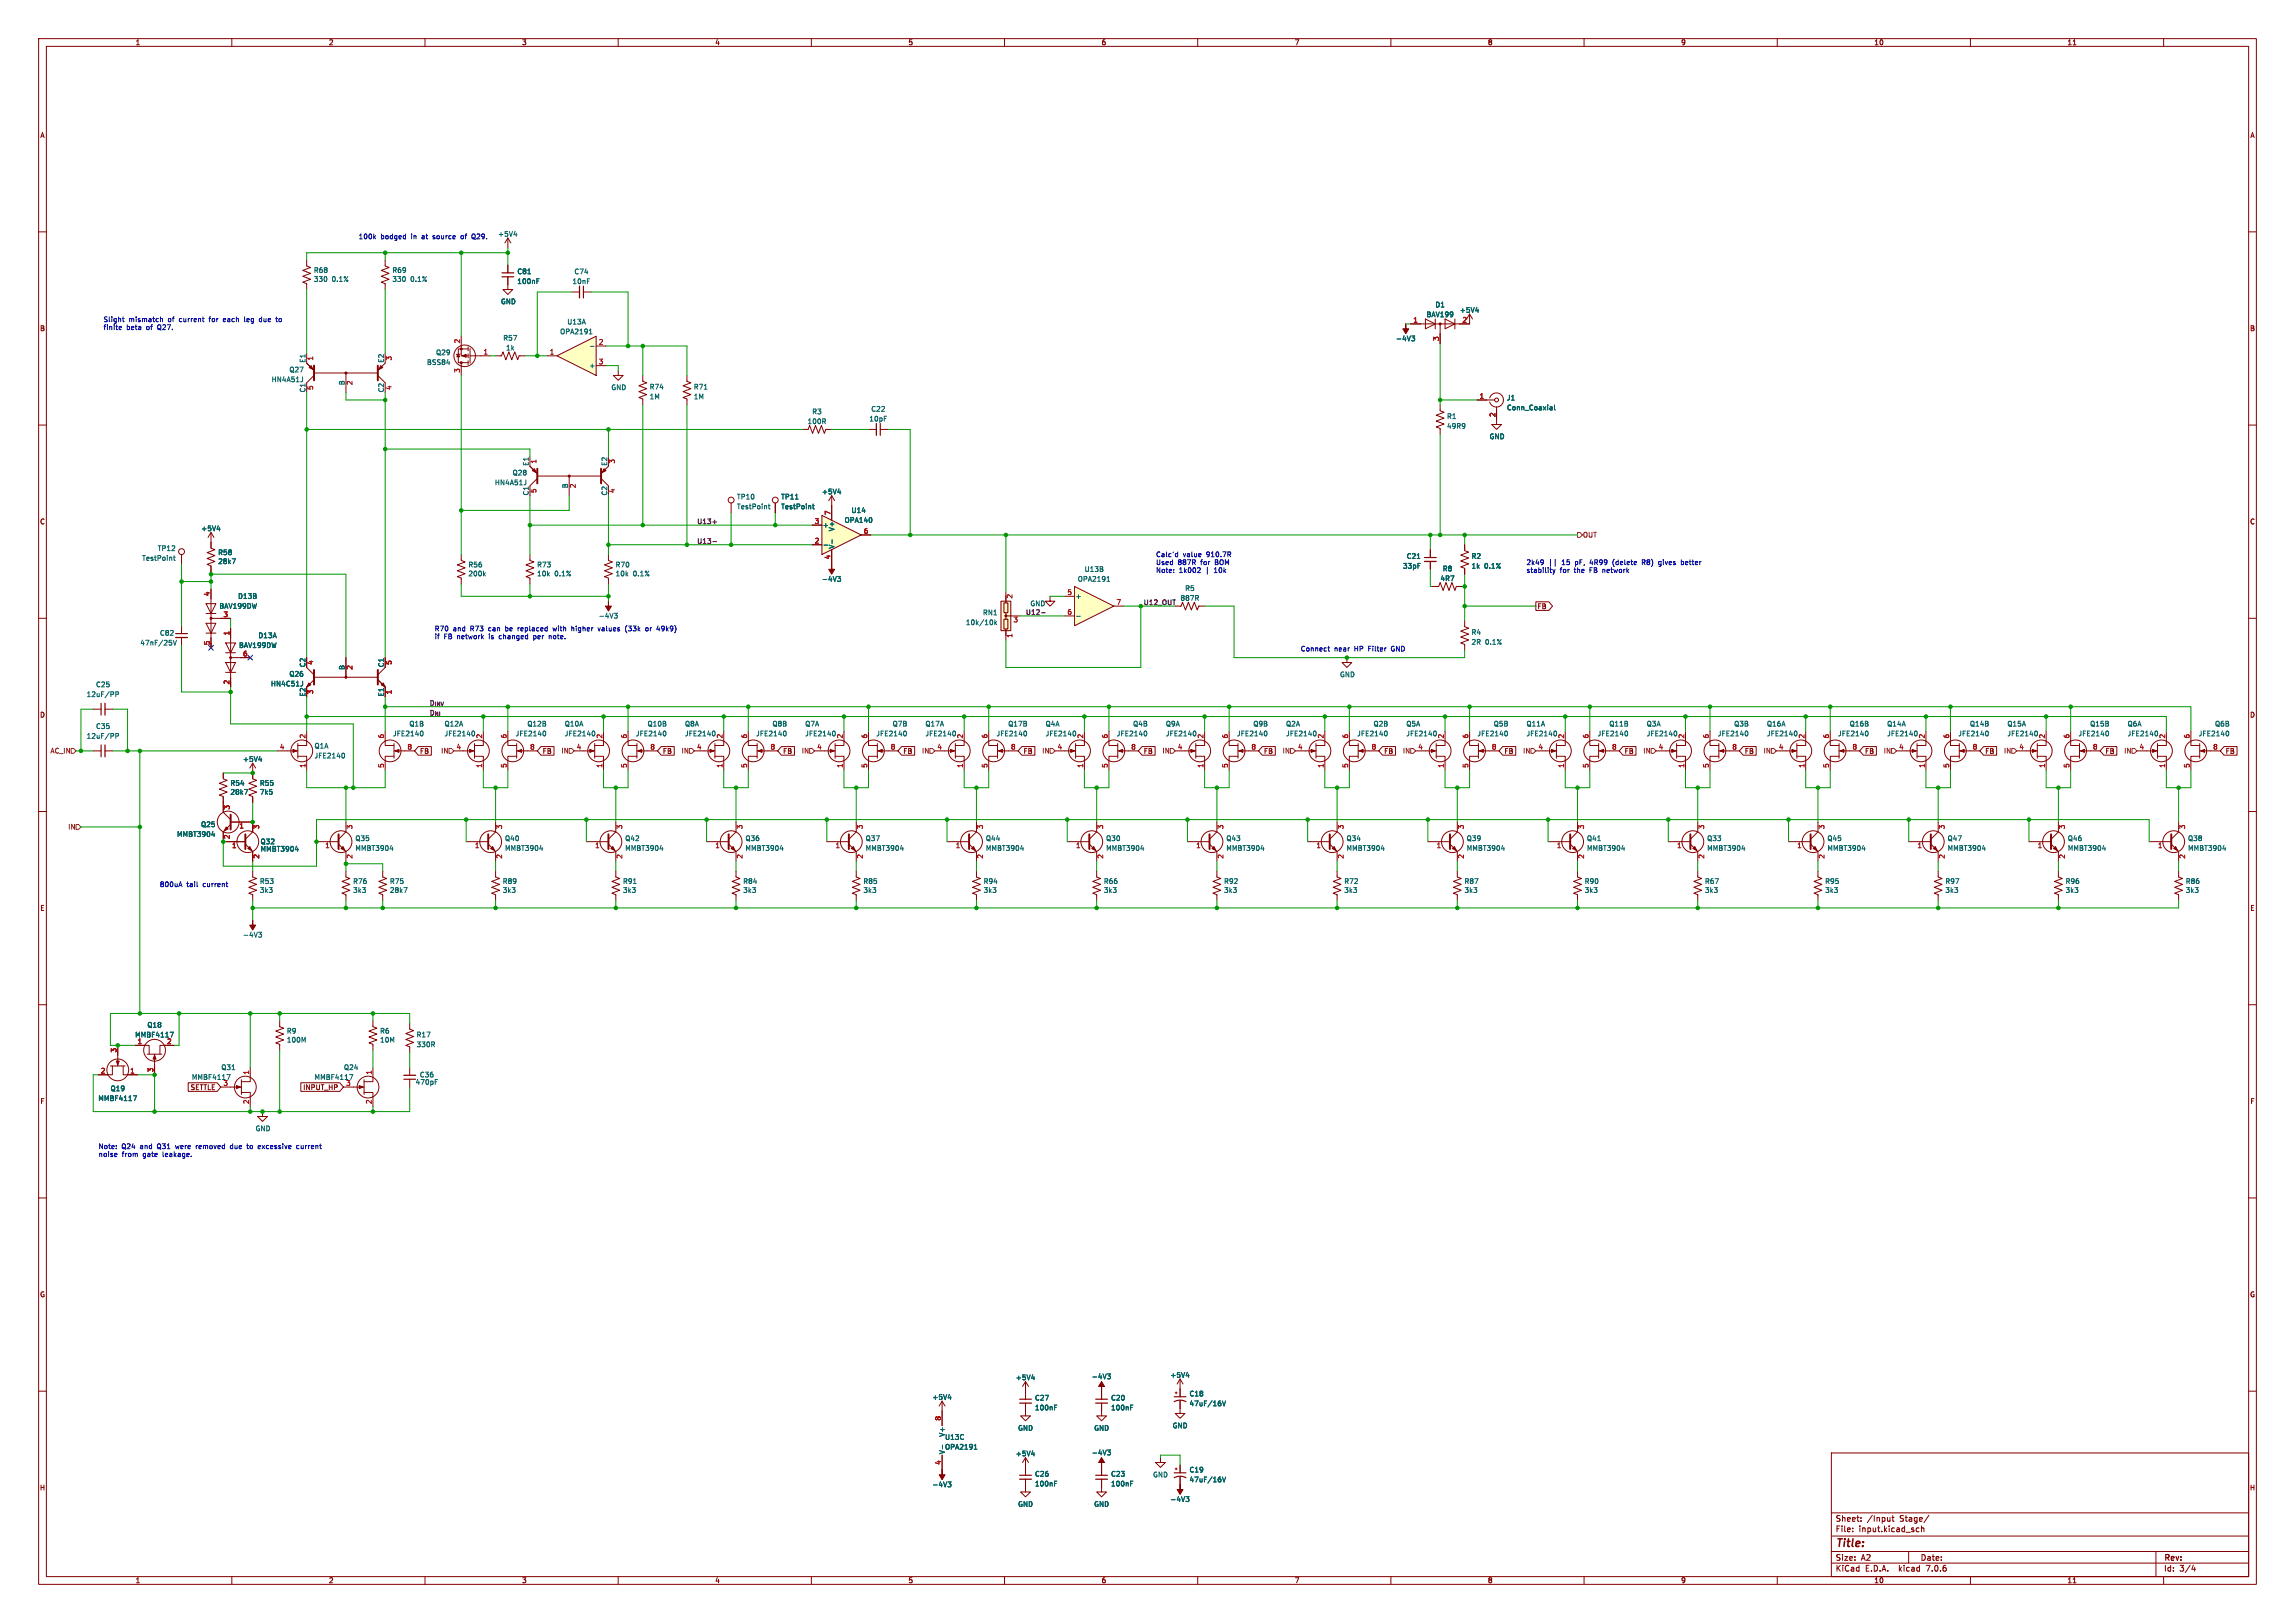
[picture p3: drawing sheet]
<svg xmlns="http://www.w3.org/2000/svg" width="594mm" height="420mm" viewBox="0 0 594 420" stroke-linecap="round" stroke-linejoin="round" font-family="sans-serif">
<defs><g id="words">
<text font-size="2.8" fill="#840000" x="475" y="400.9">Title:</text>
<g font-size="2.1" fill="#840000">
<text x="475" y="394">Sheet:</text>
<text x="483.2" y="394">/Input</text>
<text x="491.7" y="394">Stage/</text>
<text x="475" y="396.7">File:</text>
<text x="481.1" y="396.7">input.kicad_sch</text>
<text x="475" y="406.9">KiCad</text>
<text x="475" y="404.1">Size:</text>
<text x="481.7" y="404.1">A2</text>
<text x="482.7" y="406.9">E.D.A.</text>
<text x="491.6" y="406.9">kicad</text>
<text x="497" y="404.1">Date:</text>
<text x="498.8" y="406.9">7.0.6</text>
<text x="560" y="404.3">Rev:</text>
<text x="560" y="406.9">Id:</text>
<text x="564.1" y="406.9">3/4</text>
</g>
<g font-size="1.8" fill="#840000">
<text x="35" y="11.9">1</text>
<text x="85" y="11.9">2</text>
<text x="135" y="11.9">3</text>
<text x="185" y="11.9">4</text>
<text x="235" y="11.9">5</text>
<text x="285" y="11.9">6</text>
<text x="335" y="11.9">7</text>
<text x="385" y="11.9">8</text>
<text x="435" y="11.9">9</text>
<text x="485" y="11.9">10</text>
<text x="535" y="11.9">11</text>
<text x="10.3" y="35.9">A</text>
<text x="582.3" y="35.9">A</text>
<text x="10.3" y="85.9">B</text>
<text x="582.3" y="85.9">B</text>
<text x="10.3" y="135.9">C</text>
<text x="582.3" y="135.9">C</text>
<text x="397.8" y="157.8">FB</text>
<text x="10.3" y="185.9">D</text>
<text x="582.3" y="185.9">D</text>
<text x="108.6" y="195.3">FB</text>
<text x="140.3" y="195.3">FB</text>
<text x="171.4" y="195.3">FB</text>
<text x="202.6" y="195.3">FB</text>
<text x="233.7" y="195.3">FB</text>
<text x="264.8" y="195.3">FB</text>
<text x="295.9" y="195.3">FB</text>
<text x="327" y="195.3">FB</text>
<text x="358.1" y="195.3">FB</text>
<text x="389.3" y="195.3">FB</text>
<text x="420.4" y="195.3">FB</text>
<text x="451.5" y="195.3">FB</text>
<text x="482.6" y="195.3">FB</text>
<text x="513.7" y="195.3">FB</text>
<text x="544.8" y="195.3">FB</text>
<text x="575.9" y="195.3">FB</text>
<text x="10.3" y="235.9">E</text>
<text x="582.3" y="235.9">E</text>
<text x="10.3" y="285.9">F</text>
<text x="49.2" y="282.3">SETTLE</text>
<text x="78.4" y="282.3">INPUT_HP</text>
<text x="582.3" y="285.9">F</text>
<text x="10.3" y="335.9">G</text>
<text x="582.3" y="335.9">G</text>
<text x="10.2" y="385.9">H</text>
<text x="582.2" y="385.9">H</text>
<text x="35" y="409.9">1</text>
<text x="85" y="409.9">2</text>
<text x="135" y="409.9">3</text>
<text x="185" y="409.9">4</text>
<text x="235" y="409.9">5</text>
<text x="285" y="409.9">6</text>
<text x="335" y="409.9">7</text>
<text x="385" y="409.9">8</text>
<text x="435" y="409.9">9</text>
<text x="485" y="409.9">10</text>
<text x="535" y="409.9">11</text>
</g>
<g font-size="1.8" fill="#0000c2">
<text x="92.7" y="62">100k</text>
<text x="98.5" y="62">bodged</text>
<text x="106.5" y="62">in</text>
<text x="109.5" y="62">at</text>
<text x="112.5" y="62">source</text>
<text x="120" y="62">of</text>
<text x="123" y="62">Q29.</text>
<text x="26.7" y="83.4">Slight</text>
<text x="33.3" y="83.4">mismatch</text>
<text x="43.6" y="83.4">of</text>
<text x="46.7" y="83.4">current</text>
<text x="54.6" y="83.4">for</text>
<text x="58.5" y="83.4">each</text>
<text x="64.1" y="83.4">leg</text>
<text x="68.2" y="83.4">due</text>
<text x="72.7" y="83.4">to</text>
<text x="26.7" y="85.5">finite</text>
<text x="32.7" y="85.5">beta</text>
<text x="38" y="85.5">of</text>
<text x="41.1" y="85.5">Q27.</text>
<text x="299.1" y="144.3">Calc'd</text>
<text x="299.1" y="146.3">Used</text>
<text x="299.1" y="148.3">Note:</text>
<text x="304.9" y="146.3">887R</text>
<text x="305.2" y="148.3">1k002</text>
<text x="306.2" y="144.3">value</text>
<text x="310.9" y="146.3">for</text>
<text x="312.2" y="148.3">|</text>
<text x="312.4" y="144.3">910.7R</text>
<text x="314.6" y="148.3">10k</text>
<text x="314.8" y="146.3">BOM</text>
<text x="395" y="146.3">2k49</text>
<text x="395" y="148.3">stability</text>
<text x="400.8" y="146.3">||</text>
<text x="403.8" y="148.3">for</text>
<text x="404.4" y="146.3">15</text>
<text x="407.6" y="148.3">the</text>
<text x="408" y="146.3">pF,</text>
<text x="411.7" y="148.3">FB</text>
<text x="412" y="146.3">4R99</text>
<text x="415.3" y="148.3">network</text>
<text x="418.1" y="146.3">(delete</text>
<text x="425.9" y="146.3">R8)</text>
<text x="430.4" y="146.3">gives</text>
<text x="436.4" y="146.3">better</text>
<text x="112.4" y="163.4">R70</text>
<text x="112.4" y="165.5">if</text>
<text x="114.9" y="165.5">FB</text>
<text x="117.3" y="163.4">and</text>
<text x="118.4" y="165.5">network</text>
<text x="121.9" y="163.4">R73</text>
<text x="126.7" y="163.4">can</text>
<text x="126.9" y="165.5">is</text>
<text x="129.7" y="165.5">changed</text>
<text x="131.3" y="163.4">be</text>
<text x="134.7" y="163.4">replaced</text>
<text x="138.8" y="165.5">per</text>
<text x="142.9" y="165.5">note.</text>
<text x="144" y="163.4">with</text>
<text x="149" y="163.4">higher</text>
<text x="156.1" y="163.4">values</text>
<text x="163.3" y="163.4">(33k</text>
<text x="168.8" y="163.4">or</text>
<text x="171.9" y="163.4">49k9)</text>
<text x="336.5" y="168.7">Connect</text>
<text x="345.3" y="168.7">near</text>
<text x="350.7" y="168.7">HP</text>
<text x="354.5" y="168.7">Filter</text>
<text x="360.6" y="168.7">GND</text>
<text x="41.3" y="229.6">800uA</text>
<text x="48.3" y="229.6">tail</text>
<text x="52.6" y="229.6">current</text>
<text x="25.4" y="297.4">Note:</text>
<text x="25.4" y="299.5">noise</text>
<text x="31.5" y="297.4">Q24</text>
<text x="31.6" y="299.5">from</text>
<text x="36.4" y="297.4">and</text>
<text x="37.1" y="299.5">gate</text>
<text x="41" y="297.4">Q31</text>
<text x="42.4" y="299.5">leakage.</text>
<text x="45.9" y="297.4">were</text>
<text x="51.4" y="297.4">removed</text>
<text x="60.5" y="297.4">due</text>
<text x="65" y="297.4">to</text>
<text x="68.1" y="297.4">excessive</text>
<text x="78.3" y="297.4">current</text>
</g>
<g font-size="1.8" fill="#006464">
<text x="128.8" y="61.4">+5V4</text>
<text x="81.1" y="70.8">R68</text>
<text x="101.4" y="70.8">R69</text>
<text x="133.8" y="71.1">C81</text>
<text x="148.5" y="71.2">C74</text>
<text x="81.1" y="73.1">330</text>
<text x="85.9" y="73.1">0.1%</text>
<text x="101.4" y="73.1">330</text>
<text x="106.2" y="73.1">0.1%</text>
<text x="133.8" y="73.7">100nF</text>
<text x="148.1" y="73.7">10nF</text>
<text x="129.5" y="78.9">GND</text>
<text x="369.1" y="82.3">BAV199</text>
<text x="371.4" y="79.7">D1</text>
<text x="377.7" y="81.1">+5V4</text>
<text x="130.1" y="88.3">R57</text>
<text x="144.9" y="86.7">OPA2191</text>
<text x="146.7" y="84.2">U13A</text>
<text x="361.2" y="88.5">-4V3</text>
<text x="79.1" y="94" transform="rotate(-90 79.1 94)">E1</text>
<text x="99.4" y="94" transform="rotate(-90 99.4 94)">E2</text>
<text x="110.4" y="94.6">BSS84</text>
<text x="112.8" y="92.1">Q29</text>
<text x="130.9" y="90.9">1k</text>
<text x="152.4" y="95.5">+</text>
<text x="70.2" y="99.1">HN4A51J</text>
<text x="74.8" y="96.5">Q27</text>
<text x="79.1" y="101.7" transform="rotate(-90 79.1 101.7)">C1</text>
<text x="89.3" y="99.8" transform="rotate(-90 89.3 99.8)">B</text>
<text x="99.4" y="101.7" transform="rotate(-90 99.4 101.7)">C2</text>
<text x="158.1" y="101.1">GND</text>
<text x="168" y="101">R74</text>
<text x="179.5" y="101">R71</text>
<text x="168" y="103.5">1M</text>
<text x="179.5" y="103.5">1M</text>
<text x="210.1" y="107.4">R3</text>
<text x="225.4" y="106.7">C22</text>
<text x="389.9" y="103.8">J1</text>
<text x="389.9" y="106.4">Conn_Coaxial</text>
<text x="208.9" y="109.9">100R</text>
<text x="224.9" y="109.3">10pF</text>
<text x="374.4" y="108.6">R1</text>
<text x="374.4" y="111.2">49R9</text>
<text x="385.4" y="113.8">GND</text>
<text x="128" y="125.8">HN4A51J</text>
<text x="132.6" y="123.2">Q28</text>
<text x="136.9" y="120.7" transform="rotate(-90 136.9 120.7)">E1</text>
<text x="157.2" y="120.7" transform="rotate(-90 157.2 120.7)">E2</text>
<text x="136.9" y="128.3" transform="rotate(-90 136.9 128.3)">C1</text>
<text x="147.1" y="126.5" transform="rotate(-90 147.1 126.5)">B</text>
<text x="157.2" y="128.3" transform="rotate(-90 157.2 128.3)">C2</text>
<text x="190.6" y="132">TestPoint</text>
<text x="190.6" y="129.4">TP10</text>
<text x="202.1" y="132">TestPoint</text>
<text x="202.1" y="129.4">TP11</text>
<text x="212.6" y="128.1">+5V4</text>
<text x="52" y="137.6">+5V4</text>
<text x="212.9" y="136.8">+</text>
<text x="216.1" y="137.6" transform="rotate(-90 216.1 137.6)">V+</text>
<text x="218.5" y="135.5">OPA140</text>
<text x="220.3" y="132.9">U14</text>
<text x="40.7" y="142.8">TP12</text>
<text x="56.3" y="143.8">R58</text>
<text x="216.1" y="142.1" transform="rotate(-90 216.1 142.1)">V-</text>
<text x="36.7" y="145.3">TestPoint</text>
<text x="56.3" y="146.2">28k7</text>
<text x="121.1" y="147">R56</text>
<text x="121.1" y="149.3">200k</text>
<text x="138.9" y="149.3">10k</text>
<text x="138.9" y="147">R73</text>
<text x="143.5" y="149.3">0.1%</text>
<text x="159.2" y="149.3">10k</text>
<text x="159.2" y="147">R70</text>
<text x="163.8" y="149.3">0.1%</text>
<text x="280.6" y="148.2">U13B</text>
<text x="363" y="147.4">33pF</text>
<text x="364" y="144.8">C21</text>
<text x="373.3" y="148">R8</text>
<text x="380.8" y="144.8">R2</text>
<text x="380.8" y="147.3">1k</text>
<text x="384.2" y="147.3">0.1%</text>
<text x="61.5" y="155.2">D13B</text>
<text x="212.6" y="150.7">-4V3</text>
<text x="278.3" y="155.2">+</text>
<text x="278.8" y="150.7">OPA2191</text>
<text x="305.4" y="155.7">887R</text>
<text x="306.6" y="153.1">R5</text>
<text x="372.7" y="150.6">4R7</text>
<text x="56.7" y="157.7">BAV199DW</text>
<text x="154.8" y="160.2">-4V3</text>
<text x="249.9" y="162">10k/10k</text>
<text x="254.3" y="159.4">RN1</text>
<text x="266.6" y="157.1">GND</text>
<text x="36.2" y="167.2">47nF/25V</text>
<text x="41.3" y="164.7">C82</text>
<text x="61.7" y="167.9">BAV199DW</text>
<text x="66.8" y="165.3">D13A</text>
<text x="380.8" y="164.5">R4</text>
<text x="380.8" y="167">2R</text>
<text x="384.4" y="167">0.1%</text>
<text x="79.1" y="172.8" transform="rotate(-90 79.1 172.8)">C2</text>
<text x="89.3" y="173.5" transform="rotate(-90 89.3 173.5)">B</text>
<text x="99.4" y="172.8" transform="rotate(-90 99.4 172.8)">C1</text>
<text x="24.7" y="178">C25</text>
<text x="70" y="177.8">HN4C51J</text>
<text x="74.8" y="175.3">Q26</text>
<text x="346.7" y="175.4">GND</text>
<text x="22.3" y="180.6">12uF/PP</text>
<text x="79.1" y="180.4" transform="rotate(-90 79.1 180.4)">E2</text>
<text x="99.4" y="180.4" transform="rotate(-90 99.4 180.4)">E1</text>
<text x="22.3" y="191.4">12uF/PP</text>
<text x="24.7" y="188.8">C35</text>
<text x="101.6" y="190.7">JFE2140</text>
<text x="105.8" y="188.2">Q1B</text>
<text x="114.9" y="188.2">Q12A</text>
<text x="114.9" y="190.7">JFE2140</text>
<text x="133.3" y="190.7">JFE2140</text>
<text x="136.4" y="188.2">Q12B</text>
<text x="146.1" y="188.2">Q10A</text>
<text x="146.1" y="190.7">JFE2140</text>
<text x="164.5" y="190.7">JFE2140</text>
<text x="167.5" y="188.2">Q10B</text>
<text x="177.2" y="188.2">Q8A</text>
<text x="177.2" y="190.7">JFE2140</text>
<text x="195.6" y="190.7">JFE2140</text>
<text x="199.8" y="188.2">Q8B</text>
<text x="208.3" y="188.2">Q7A</text>
<text x="208.3" y="190.7">JFE2140</text>
<text x="226.7" y="190.7">JFE2140</text>
<text x="230.9" y="188.2">Q7B</text>
<text x="239.4" y="188.2">Q17A</text>
<text x="239.4" y="190.7">JFE2140</text>
<text x="257.8" y="190.7">JFE2140</text>
<text x="260.8" y="188.2">Q17B</text>
<text x="270.5" y="188.2">Q4A</text>
<text x="270.5" y="190.7">JFE2140</text>
<text x="288.9" y="190.7">JFE2140</text>
<text x="293.2" y="188.2">Q4B</text>
<text x="301.6" y="188.2">Q9A</text>
<text x="301.6" y="190.7">JFE2140</text>
<text x="320" y="190.7">JFE2140</text>
<text x="324.3" y="188.2">Q9B</text>
<text x="332.8" y="188.2">Q2A</text>
<text x="332.8" y="190.7">JFE2140</text>
<text x="351.2" y="190.7">JFE2140</text>
<text x="355.4" y="188.2">Q2B</text>
<text x="363.9" y="188.2">Q5A</text>
<text x="363.9" y="190.7">JFE2140</text>
<text x="382.3" y="190.7">JFE2140</text>
<text x="386.5" y="188.2">Q5B</text>
<text x="395" y="188.2">Q11A</text>
<text x="395" y="190.7">JFE2140</text>
<text x="413.4" y="190.7">JFE2140</text>
<text x="416.4" y="188.2">Q11B</text>
<text x="426.1" y="188.2">Q3A</text>
<text x="426.1" y="190.7">JFE2140</text>
<text x="444.5" y="190.7">JFE2140</text>
<text x="448.7" y="188.2">Q3B</text>
<text x="457.2" y="188.2">Q16A</text>
<text x="457.2" y="190.7">JFE2140</text>
<text x="475.6" y="190.7">JFE2140</text>
<text x="478.6" y="188.2">Q16B</text>
<text x="488.3" y="188.2">Q14A</text>
<text x="488.3" y="190.7">JFE2140</text>
<text x="506.7" y="190.7">JFE2140</text>
<text x="509.8" y="188.2">Q14B</text>
<text x="519.4" y="188.2">Q15A</text>
<text x="519.4" y="190.7">JFE2140</text>
<text x="537.8" y="190.7">JFE2140</text>
<text x="540.9" y="188.2">Q15B</text>
<text x="550.6" y="188.2">Q6A</text>
<text x="550.6" y="190.7">JFE2140</text>
<text x="569" y="190.7">JFE2140</text>
<text x="573.2" y="188.2">Q6B</text>
<text x="62.8" y="197.3">+5V4</text>
<text x="81.3" y="193.9">Q1A</text>
<text x="81.3" y="196.4">JFE2140</text>
<text x="59.5" y="203.5">R54</text>
<text x="67.1" y="203.5">R55</text>
<text x="59.5" y="205.8">28k7</text>
<text x="67.1" y="205.8">7k5</text>
<text x="51.9" y="214.2">Q25</text>
<text x="45.7" y="216.8">MMBT3904</text>
<text x="67.3" y="218.7">Q32</text>
<text x="67.3" y="220.6">MMBT3904</text>
<text x="91.9" y="217.8">Q35</text>
<text x="91.9" y="220.4">MMBT3904</text>
<text x="130.6" y="217.8">Q40</text>
<text x="130.6" y="220.4">MMBT3904</text>
<text x="161.7" y="217.8">Q42</text>
<text x="161.7" y="220.4">MMBT3904</text>
<text x="192.8" y="217.8">Q36</text>
<text x="192.8" y="220.4">MMBT3904</text>
<text x="223.9" y="217.8">Q37</text>
<text x="223.9" y="220.4">MMBT3904</text>
<text x="255.1" y="217.8">Q44</text>
<text x="255.1" y="220.4">MMBT3904</text>
<text x="286.2" y="217.8">Q30</text>
<text x="286.2" y="220.4">MMBT3904</text>
<text x="317.3" y="217.8">Q43</text>
<text x="317.3" y="220.4">MMBT3904</text>
<text x="348.4" y="217.8">Q34</text>
<text x="348.4" y="220.4">MMBT3904</text>
<text x="379.5" y="217.8">Q39</text>
<text x="379.5" y="220.4">MMBT3904</text>
<text x="410.6" y="217.8">Q41</text>
<text x="410.6" y="220.4">MMBT3904</text>
<text x="441.7" y="217.8">Q33</text>
<text x="441.7" y="220.4">MMBT3904</text>
<text x="472.9" y="217.8">Q45</text>
<text x="472.9" y="220.4">MMBT3904</text>
<text x="504" y="217.8">Q47</text>
<text x="504" y="220.4">MMBT3904</text>
<text x="535.1" y="217.8">Q46</text>
<text x="535.1" y="220.4">MMBT3904</text>
<text x="566.2" y="217.8">Q38</text>
<text x="566.2" y="220.4">MMBT3904</text>
<text x="67.1" y="231.2">3k3</text>
<text x="67.1" y="228.9">R53</text>
<text x="91.3" y="231.2">3k3</text>
<text x="91.3" y="228.9">R76</text>
<text x="100.8" y="228.9">R75</text>
<text x="100.8" y="231.2">28k7</text>
<text x="130" y="231.2">3k3</text>
<text x="130" y="228.9">R89</text>
<text x="161.1" y="231.2">3k3</text>
<text x="161.1" y="228.9">R91</text>
<text x="192.2" y="231.2">3k3</text>
<text x="192.2" y="228.9">R84</text>
<text x="223.4" y="231.2">3k3</text>
<text x="223.4" y="228.9">R85</text>
<text x="254.5" y="228.9">R94</text>
<text x="254.5" y="231.2">3k3</text>
<text x="285.6" y="228.9">R66</text>
<text x="285.6" y="231.2">3k3</text>
<text x="316.7" y="228.9">R92</text>
<text x="316.7" y="231.2">3k3</text>
<text x="347.8" y="228.9">R72</text>
<text x="347.8" y="231.2">3k3</text>
<text x="378.9" y="228.9">R87</text>
<text x="378.9" y="231.2">3k3</text>
<text x="410" y="228.9">R90</text>
<text x="410" y="231.2">3k3</text>
<text x="441.2" y="228.9">R67</text>
<text x="441.2" y="231.2">3k3</text>
<text x="472.3" y="228.9">R95</text>
<text x="472.3" y="231.2">3k3</text>
<text x="503.4" y="228.9">R97</text>
<text x="503.4" y="231.2">3k3</text>
<text x="534.5" y="228.9">R96</text>
<text x="534.5" y="231.2">3k3</text>
<text x="565.6" y="228.9">R86</text>
<text x="565.6" y="231.2">3k3</text>
<text x="62.8" y="242.8">-4V3</text>
<text x="34.9" y="268.7">MMBF4117</text>
<text x="38" y="266.1">Q18</text>
<text x="74.1" y="267.7">R9</text>
<text x="74.1" y="270">100M</text>
<text x="98.3" y="267.7">R6</text>
<text x="98.3" y="270">10M</text>
<text x="107.7" y="268.6">R17</text>
<text x="107.7" y="271.2">330R</text>
<text x="49.5" y="279.6">MMBF4117</text>
<text x="57.2" y="277.1">Q31</text>
<text x="57.7" y="281.1">3</text>
<text x="81.3" y="279.6">MMBF4117</text>
<text x="88.9" y="277.1">Q24</text>
<text x="89.5" y="281.1">3</text>
<text x="107.5" y="280.9">470pF</text>
<text x="108.5" y="279">C36</text>
<text x="25.3" y="285.1">MMBF4117</text>
<text x="28.5" y="282.6">Q19</text>
<text x="66" y="292.9">GND</text>
<text x="262.8" y="357.4">+5V4</text>
<text x="282.5" y="357.1">-4V3</text>
<text x="302.8" y="356.7">+5V4</text>
<text x="241.2" y="362.4">+5V4</text>
<text x="267.8" y="362.6">C27</text>
<text x="267.8" y="365.2">100nF</text>
<text x="287.4" y="362.6">C20</text>
<text x="287.4" y="365.2">100nF</text>
<text x="307.8" y="361.5">C18</text>
<text x="307.8" y="364.1">47uF/16V</text>
<text x="244.7" y="371.9" transform="rotate(-90 244.7 371.9)">V+</text>
<text x="263.4" y="370.4">GND</text>
<text x="283.1" y="370.4">GND</text>
<text x="303.4" y="369.8">GND</text>
<text x="244.5" y="372.8">U13C</text>
<text x="244.5" y="375.3">OPA2191</text>
<text x="244.7" y="376.4" transform="rotate(-90 244.7 376.4)">V-</text>
<text x="262.8" y="377">+5V4</text>
<text x="282.5" y="376.8">-4V3</text>
<text x="267.8" y="382.3">C26</text>
<text x="287.4" y="382.3">C23</text>
<text x="298.3" y="382.5">GND</text>
<text x="307.8" y="381.2">C19</text>
<text x="307.8" y="383.8">47uF/16V</text>
<text x="241.2" y="385">-4V3</text>
<text x="267.8" y="384.8">100nF</text>
<text x="287.4" y="384.8">100nF</text>
<text x="302.8" y="388.8">-4V3</text>
<text x="263.4" y="390.1">GND</text>
<text x="283.1" y="390.1">GND</text>
</g>
<g font-size="1.8" fill="#a90000">
<text x="365.7" y="83.6">1</text>
<text x="378.4" y="83.6">2</text>
<text x="119.1" y="89" transform="rotate(-90 119.1 89)">2</text>
<text x="154.9" y="89.3">2</text>
<text x="372.5" y="88.3" transform="rotate(-90 372.5 88.3)">3</text>
<text x="81.4" y="93.4" transform="rotate(-90 81.4 93.4)">1</text>
<text x="101.7" y="93.4" transform="rotate(-90 101.7 93.4)">3</text>
<text x="125" y="91.8">1</text>
<text x="142.2" y="91.8">1</text>
<text x="154.9" y="94.4">3</text>
<text x="81.4" y="101" transform="rotate(-90 81.4 101)">5</text>
<text x="91.5" y="99.8" transform="rotate(-90 91.5 99.8)">2</text>
<text x="101.7" y="101" transform="rotate(-90 101.7 101)">4</text>
<text x="119.1" y="96.6" transform="rotate(-90 119.1 96.6)">3</text>
<text x="382.8" y="103.3">1</text>
<text x="387.1" y="108" transform="rotate(-90 387.1 108)">2</text>
<text x="139.1" y="120.1" transform="rotate(-90 139.1 120.1)">1</text>
<text x="159.5" y="120.1" transform="rotate(-90 159.5 120.1)">3</text>
<text x="139.1" y="127.7" transform="rotate(-90 139.1 127.7)">5</text>
<text x="149.3" y="126.4" transform="rotate(-90 149.3 126.4)">2</text>
<text x="159.5" y="127.7" transform="rotate(-90 159.5 127.7)">4</text>
<text x="210.7" y="135.6">3</text>
<text x="215" y="133.4" transform="rotate(-90 215 133.4)">7</text>
<text x="210.7" y="140.7">2</text>
<text x="223.4" y="138.2">6</text>
<text x="215" y="144.9" transform="rotate(-90 215 144.9)">4</text>
<text x="54.4" y="154.4" transform="rotate(-90 54.4 154.4)">4</text>
<text x="262.3" y="155" transform="rotate(-90 262.3 155)">2</text>
<text x="276.2" y="154.1">5</text>
<text x="57.7" y="159.8">3</text>
<text x="262.2" y="161.4">3</text>
<text x="276.2" y="159.1">6</text>
<text x="288.9" y="156.6">7</text>
<text x="54.4" y="167.1" transform="rotate(-90 54.4 167.1)">5</text>
<text x="59.4" y="164.5" transform="rotate(-90 59.4 164.5)">1</text>
<text x="262.3" y="165.2" transform="rotate(-90 262.3 165.2)">1</text>
<text x="62.8" y="169.9">6</text>
<text x="81.4" y="172.2" transform="rotate(-90 81.4 172.2)">4</text>
<text x="91.5" y="173.4" transform="rotate(-90 91.5 173.4)">2</text>
<text x="101.7" y="172.2" transform="rotate(-90 101.7 172.2)">5</text>
<text x="59.4" y="177.2" transform="rotate(-90 59.4 177.2)">2</text>
<text x="81.4" y="179.8" transform="rotate(-90 81.4 179.8)">3</text>
<text x="101.7" y="179.8" transform="rotate(-90 101.7 179.8)">1</text>
<text x="79.1" y="191.2" transform="rotate(-90 79.1 191.2)">2</text>
<text x="99.4" y="191.2" transform="rotate(-90 99.4 191.2)">6</text>
<text x="124.8" y="191.2" transform="rotate(-90 124.8 191.2)">2</text>
<text x="131.2" y="191.2" transform="rotate(-90 131.2 191.2)">6</text>
<text x="156" y="191.2" transform="rotate(-90 156 191.2)">2</text>
<text x="162.3" y="191.2" transform="rotate(-90 162.3 191.2)">6</text>
<text x="187.1" y="191.2" transform="rotate(-90 187.1 191.2)">2</text>
<text x="193.4" y="191.2" transform="rotate(-90 193.4 191.2)">6</text>
<text x="218.2" y="191.2" transform="rotate(-90 218.2 191.2)">2</text>
<text x="224.5" y="191.2" transform="rotate(-90 224.5 191.2)">6</text>
<text x="249.3" y="191.2" transform="rotate(-90 249.3 191.2)">2</text>
<text x="255.7" y="191.2" transform="rotate(-90 255.7 191.2)">6</text>
<text x="280.4" y="191.2" transform="rotate(-90 280.4 191.2)">2</text>
<text x="286.8" y="191.2" transform="rotate(-90 286.8 191.2)">6</text>
<text x="311.5" y="191.2" transform="rotate(-90 311.5 191.2)">2</text>
<text x="317.9" y="191.2" transform="rotate(-90 317.9 191.2)">6</text>
<text x="342.6" y="191.2" transform="rotate(-90 342.6 191.2)">2</text>
<text x="349" y="191.2" transform="rotate(-90 349 191.2)">6</text>
<text x="373.8" y="191.2" transform="rotate(-90 373.8 191.2)">2</text>
<text x="380.1" y="191.2" transform="rotate(-90 380.1 191.2)">6</text>
<text x="404.9" y="191.2" transform="rotate(-90 404.9 191.2)">2</text>
<text x="411.2" y="191.2" transform="rotate(-90 411.2 191.2)">6</text>
<text x="436" y="191.2" transform="rotate(-90 436 191.2)">2</text>
<text x="442.3" y="191.2" transform="rotate(-90 442.3 191.2)">6</text>
<text x="467.1" y="191.2" transform="rotate(-90 467.1 191.2)">2</text>
<text x="473.5" y="191.2" transform="rotate(-90 473.5 191.2)">6</text>
<text x="498.2" y="191.2" transform="rotate(-90 498.2 191.2)">2</text>
<text x="504.6" y="191.2" transform="rotate(-90 504.6 191.2)">6</text>
<text x="529.3" y="191.2" transform="rotate(-90 529.3 191.2)">2</text>
<text x="535.7" y="191.2" transform="rotate(-90 535.7 191.2)">6</text>
<text x="560.5" y="191.2" transform="rotate(-90 560.5 191.2)">2</text>
<text x="566.8" y="191.2" transform="rotate(-90 566.8 191.2)">6</text>
<text x="72.3" y="194.1">4</text>
<text x="105.3" y="194.1">8</text>
<text x="118" y="194.1">4</text>
<text x="137.1" y="194.1">8</text>
<text x="149.2" y="194.1">4</text>
<text x="168.2" y="194.1">8</text>
<text x="180.3" y="194.1">4</text>
<text x="199.3" y="194.1">8</text>
<text x="211.4" y="194.1">4</text>
<text x="230.4" y="194.1">8</text>
<text x="242.5" y="194.1">4</text>
<text x="261.5" y="194.1">8</text>
<text x="273.6" y="194.1">4</text>
<text x="292.7" y="194.1">8</text>
<text x="304.7" y="194.1">4</text>
<text x="323.8" y="194.1">8</text>
<text x="335.8" y="194.1">4</text>
<text x="354.9" y="194.1">8</text>
<text x="367" y="194.1">4</text>
<text x="386" y="194.1">8</text>
<text x="398.1" y="194.1">4</text>
<text x="417.1" y="194.1">8</text>
<text x="429.2" y="194.1">4</text>
<text x="448.2" y="194.1">8</text>
<text x="460.3" y="194.1">4</text>
<text x="479.4" y="194.1">8</text>
<text x="491.4" y="194.1">4</text>
<text x="510.5" y="194.1">8</text>
<text x="522.5" y="194.1">4</text>
<text x="541.6" y="194.1">8</text>
<text x="553.6" y="194.1">4</text>
<text x="572.7" y="194.1">8</text>
<text x="79.1" y="198.8" transform="rotate(-90 79.1 198.8)">1</text>
<text x="99.4" y="198.8" transform="rotate(-90 99.4 198.8)">5</text>
<text x="124.8" y="198.8" transform="rotate(-90 124.8 198.8)">1</text>
<text x="131.2" y="198.8" transform="rotate(-90 131.2 198.8)">5</text>
<text x="156" y="198.8" transform="rotate(-90 156 198.8)">1</text>
<text x="162.3" y="198.8" transform="rotate(-90 162.3 198.8)">5</text>
<text x="187.1" y="198.8" transform="rotate(-90 187.1 198.8)">1</text>
<text x="193.4" y="198.8" transform="rotate(-90 193.4 198.8)">5</text>
<text x="218.2" y="198.8" transform="rotate(-90 218.2 198.8)">1</text>
<text x="224.5" y="198.8" transform="rotate(-90 224.5 198.8)">5</text>
<text x="249.3" y="198.8" transform="rotate(-90 249.3 198.8)">1</text>
<text x="255.7" y="198.8" transform="rotate(-90 255.7 198.8)">5</text>
<text x="280.4" y="198.8" transform="rotate(-90 280.4 198.8)">1</text>
<text x="286.8" y="198.8" transform="rotate(-90 286.8 198.8)">5</text>
<text x="311.5" y="198.8" transform="rotate(-90 311.5 198.8)">1</text>
<text x="317.9" y="198.8" transform="rotate(-90 317.9 198.8)">5</text>
<text x="342.6" y="198.8" transform="rotate(-90 342.6 198.8)">1</text>
<text x="349" y="198.8" transform="rotate(-90 349 198.8)">5</text>
<text x="373.8" y="198.8" transform="rotate(-90 373.8 198.8)">1</text>
<text x="380.1" y="198.8" transform="rotate(-90 380.1 198.8)">5</text>
<text x="404.9" y="198.8" transform="rotate(-90 404.9 198.8)">1</text>
<text x="411.2" y="198.8" transform="rotate(-90 411.2 198.8)">5</text>
<text x="436" y="198.8" transform="rotate(-90 436 198.8)">1</text>
<text x="442.3" y="198.8" transform="rotate(-90 442.3 198.8)">5</text>
<text x="467.1" y="198.8" transform="rotate(-90 467.1 198.8)">1</text>
<text x="473.5" y="198.8" transform="rotate(-90 473.5 198.8)">5</text>
<text x="498.2" y="198.8" transform="rotate(-90 498.2 198.8)">1</text>
<text x="504.6" y="198.8" transform="rotate(-90 504.6 198.8)">5</text>
<text x="529.3" y="198.8" transform="rotate(-90 529.3 198.8)">1</text>
<text x="535.7" y="198.8" transform="rotate(-90 535.7 198.8)">5</text>
<text x="560.5" y="198.8" transform="rotate(-90 560.5 198.8)">1</text>
<text x="566.8" y="198.8" transform="rotate(-90 566.8 198.8)">5</text>
<text x="59.8" y="209.6" transform="rotate(-90 59.8 209.6)">3</text>
<text x="61.8" y="214.7">1</text>
<text x="67.4" y="214.7" transform="rotate(-90 67.4 214.7)">3</text>
<text x="91.5" y="214.7" transform="rotate(-90 91.5 214.7)">3</text>
<text x="130.3" y="214.7" transform="rotate(-90 130.3 214.7)">3</text>
<text x="161.4" y="214.7" transform="rotate(-90 161.4 214.7)">3</text>
<text x="192.5" y="214.7" transform="rotate(-90 192.5 214.7)">3</text>
<text x="223.6" y="214.7" transform="rotate(-90 223.6 214.7)">3</text>
<text x="254.7" y="214.7" transform="rotate(-90 254.7 214.7)">3</text>
<text x="285.8" y="214.7" transform="rotate(-90 285.8 214.7)">3</text>
<text x="316.9" y="214.7" transform="rotate(-90 316.9 214.7)">3</text>
<text x="348.1" y="214.7" transform="rotate(-90 348.1 214.7)">3</text>
<text x="379.2" y="214.7" transform="rotate(-90 379.2 214.7)">3</text>
<text x="410.3" y="214.7" transform="rotate(-90 410.3 214.7)">3</text>
<text x="441.4" y="214.7" transform="rotate(-90 441.4 214.7)">3</text>
<text x="472.5" y="214.7" transform="rotate(-90 472.5 214.7)">3</text>
<text x="503.6" y="214.7" transform="rotate(-90 503.6 214.7)">3</text>
<text x="534.7" y="214.7" transform="rotate(-90 534.7 214.7)">3</text>
<text x="565.9" y="214.7" transform="rotate(-90 565.9 214.7)">3</text>
<text x="59.8" y="217.2" transform="rotate(-90 59.8 217.2)">2</text>
<text x="59.9" y="219.8">1</text>
<text x="84.1" y="219.8">1</text>
<text x="122.8" y="219.8">1</text>
<text x="153.9" y="219.8">1</text>
<text x="185" y="219.8">1</text>
<text x="216.1" y="219.8">1</text>
<text x="247.3" y="219.8">1</text>
<text x="278.4" y="219.8">1</text>
<text x="309.5" y="219.8">1</text>
<text x="340.6" y="219.8">1</text>
<text x="371.7" y="219.8">1</text>
<text x="402.8" y="219.8">1</text>
<text x="434" y="219.8">1</text>
<text x="465.1" y="219.8">1</text>
<text x="496.2" y="219.8">1</text>
<text x="527.3" y="219.8">1</text>
<text x="558.4" y="219.8">1</text>
<text x="67.4" y="222.3" transform="rotate(-90 67.4 222.3)">2</text>
<text x="91.5" y="222.3" transform="rotate(-90 91.5 222.3)">2</text>
<text x="130.3" y="222.3" transform="rotate(-90 130.3 222.3)">2</text>
<text x="161.4" y="222.3" transform="rotate(-90 161.4 222.3)">2</text>
<text x="192.5" y="222.3" transform="rotate(-90 192.5 222.3)">2</text>
<text x="223.6" y="222.3" transform="rotate(-90 223.6 222.3)">2</text>
<text x="254.7" y="222.3" transform="rotate(-90 254.7 222.3)">2</text>
<text x="285.8" y="222.3" transform="rotate(-90 285.8 222.3)">2</text>
<text x="316.9" y="222.3" transform="rotate(-90 316.9 222.3)">2</text>
<text x="348.1" y="222.3" transform="rotate(-90 348.1 222.3)">2</text>
<text x="379.2" y="222.3" transform="rotate(-90 379.2 222.3)">2</text>
<text x="410.3" y="222.3" transform="rotate(-90 410.3 222.3)">2</text>
<text x="441.4" y="222.3" transform="rotate(-90 441.4 222.3)">2</text>
<text x="472.5" y="222.3" transform="rotate(-90 472.5 222.3)">2</text>
<text x="503.6" y="222.3" transform="rotate(-90 503.6 222.3)">2</text>
<text x="534.7" y="222.3" transform="rotate(-90 534.7 222.3)">2</text>
<text x="565.9" y="222.3" transform="rotate(-90 565.9 222.3)">2</text>
<text x="30.2" y="272.5" transform="rotate(-90 30.2 272.5)">3</text>
<text x="35.5" y="270.3">1</text>
<text x="43.1" y="270.3">2</text>
<text x="26" y="277.9">2</text>
<text x="33.6" y="277.9">1</text>
<text x="39.8" y="277.6" transform="rotate(-90 39.8 277.6)">3</text>
<text x="64.5" y="278.2" transform="rotate(-90 64.5 278.2)">1</text>
<text x="96.3" y="278.2" transform="rotate(-90 96.3 278.2)">1</text>
<text x="64.5" y="285.8" transform="rotate(-90 64.5 285.8)">2</text>
<text x="96.3" y="285.8" transform="rotate(-90 96.3 285.8)">2</text>
<text x="243.6" y="367.7" transform="rotate(-90 243.6 367.7)">8</text>
<text x="243.6" y="379.2" transform="rotate(-90 243.6 379.2)">4</text>
</g>
<g font-size="1.8" fill="#0f0f0f">
<text x="180.3" y="135.7">U13+</text>
<text x="180.3" y="140.8">U13-</text>
<text x="265.4" y="159.2">U12-</text>
<text x="295.9" y="156.7">U12_OUT</text>
<text x="111.1" y="182.7">D_{INV}</text>
<text x="111.1" y="185.2">D_{NI}</text>
</g>
<g font-size="1.8" fill="#725600">
<text x="409.6" y="139.3">OUT</text>
<text x="12.9" y="195.2">AC_IN</text>
<text x="114.1" y="195.2">IN</text>
<text x="145.2" y="195.2">IN</text>
<text x="176.3" y="195.2">IN</text>
<text x="207.4" y="195.2">IN</text>
<text x="238.5" y="195.2">IN</text>
<text x="269.6" y="195.2">IN</text>
<text x="300.7" y="195.2">IN</text>
<text x="331.9" y="195.2">IN</text>
<text x="363" y="195.2">IN</text>
<text x="394.1" y="195.2">IN</text>
<text x="425.2" y="195.2">IN</text>
<text x="456.3" y="195.2">IN</text>
<text x="487.4" y="195.2">IN</text>
<text x="518.5" y="195.2">IN</text>
<text x="549.7" y="195.2">IN</text>
<text x="17.5" y="214.9">IN</text>
</g>
</g></defs>
<g fill="none" stroke="#840000" stroke-width=".26">
<path d="M10 10h574v400h-574zM12 12h570v396h-570zM60 10v2M110 10v2M160 10v2M210 10v2M260 10v2M310 10v2M360 10v2M410 10v2M460 10v2M510 10v2"/>
<path d="M536.6 11.6h.7M560 10v2M10 60h2M582 60h2M177.8 97.2v1.5l1 .4-2 .7 2 .8-2 .7 2 .8-2 .8 1 .4v1.5M368.9 82.6l2.6 1.2-2.6 1.3zM371.5 82.6v2.5M372.7 83.8v5.1M374 82.6l2.6 1.2-2.6 1.3zM376.6 82.6v2.5M380.4 81.3v2.5h-15.3M380.4 81.3l-.8 1.3"/>
<path d="M380.4 81.3l.7 1.3M10 110h2M224.8 111.1h2M227.8 111.1h2.1M372.7 104.8v1.5l1.1 .4-2.1 .7 2.1 .8-2.1 .8 2.1 .7-2.1 .8 1 .4v1.5M382.3 103.5h4.5M385.6 103a1.81 1.81 0 0 1 2.8-1 1.81 1.81 0 0 1 0 3 1.81 1.81 0 0 1-2.8-1M387.3 105.3v4.6h1.3l-1.3 1.2-1.2-1.2h1.2M582 110h2M189.2 130.2v2.5M200.7 130.2v2.5M215.3 128.3l-.8 1.2"/>
<path d="M215.3 128.3v2.5M215.3 128.3l.7 1.2M10 160h2M157.5 143.5v1.5l1 .4-2 .8 2 .7-2 .8 2 .8-2 .7 1 .4v1.5M259.1 155.6h2.5v7.6h-2.5zM259.8 156h1.1v2.5h-1.1zM260.3 153v3M260.3 158.5v1.8M260.3 159.4h3.9M370.2 142.2v2.1M370.2 145.3v2M370.8 151.8h1.6l.3-1.1 .8 2.1 .8-2.1 .7 2.1 .8-2.1 .8 2.1 .3-1h1.6"/>
<path d="M379.1 141v1.5l1 .4-2 .7 2 .8-2 .8 2 .7-2 .8 1 .4v1.5M582 160h2M259.8 160.2h1.1v2.6h-1.1zM260.3 162.8v2.9M348.6 170.2v1.3h1.3l-1.3 1.2-1.3-1.2h1.3M162.6 189.2v3.7h2.2M164.8 195.7h-2.2v3.7M164.8 194.3h5.4M164.8 192.4v3.8M179.7 194.3h5.3M185 195.7h2.3v3.7M185 192.4v3.8"/>
<path d="M187.3 189.2v3.7h-2.3M193.7 189.2v3.7h2.3M196 195.7h-2.3v3.7M196 194.3h5.3M196 192.4v3.8M210.8 194.3h5.4M216.2 195.7h2.2v3.7M216.2 192.4v3.8M218.4 189.2v3.7h-2.2M224.8 189.2v3.7h2.3M227.1 195.7h-2.3v3.7M227.1 194.3h5.3"/>
<path d="M227.1 192.4v3.8M241.9 194.3h5.4M247.3 195.7h2.3v3.7M247.3 192.4v3.8M249.6 189.2v3.7h-2.3M255.9 189.2v3.7h2.3M258.2 195.7h-2.3v3.7M258.2 194.3h5.3M258.2 192.4v3.8M318.1 189.2v3.7h2.3M320.4 195.7h-2.3v3.7M320.4 194.3h5.4"/>
<path d="M320.4 192.4v3.8M335.3 194.3h5.3M340.6 195.7h2.3v3.7M340.6 192.4v3.8M342.9 189.2v3.7h-2.3M349.2 189.2v3.7h2.3M351.5 195.7h-2.3v3.7M351.5 194.3h5.4M351.5 192.4v3.8M366.4 194.3h5.3M371.7 195.7h2.3v3.7M371.7 192.4v3.8"/>
<path d="M374 189.2v3.7h-2.3M380.4 189.2v3.7h2.3M382.7 195.7h-2.3v3.7M382.7 194.3h5.3M382.7 192.4v3.8M397.5 194.3h5.3M402.8 195.7h2.3v3.7M402.8 192.4v3.8M405.1 189.2v3.7h-2.3M411.5 189.2v3.7h2.3M413.8 195.7h-2.3v3.7M413.8 194.3h5.3"/>
<path d="M413.8 192.4v3.8M428.6 194.3h5.4M434 195.7h2.2v3.7M434 192.4v3.8M436.2 189.2v3.7h-2.2M442.6 189.2v3.7h2.3M444.9 195.7h-2.3v3.7M444.9 194.3h5.3M444.9 192.4v3.8M459.7 194.3h5.4M465.1 195.7h2.3v3.7M465.1 192.4v3.8"/>
<path d="M467.4 189.2v3.7h-2.3M504.8 189.2v3.7h2.3M507.1 195.7h-2.3v3.7M507.1 194.3h5.3M507.1 192.4v3.8M522 194.3h5.3M527.3 195.7h2.3v3.7M527.3 192.4v3.8M529.6 189.2v3.7h-2.3M535.9 189.2v3.7h2.3M538.2 195.7h-2.3v3.7M538.2 194.3h5.4"/>
<path d="M538.2 192.4v3.8M553.1 194.3h5.3M558.4 195.7h2.3v3.7M558.4 192.4v3.8M560.7 189.2v3.7h-2.3M567.1 189.2v3.7h2.2M569.3 195.7h-2.2v3.7M569.3 194.3h5.4M569.3 192.4v3.8M10 210h2M151.8 217.8h5.7M157.5 218.4l1.9 1.9v2.6"/>
<path d="M159.4 212.7v2.6l-1.9 1.9M182.9 217.8h5.7M188.6 218.4l1.9 1.9v2.6M190.5 212.7v2.6l-1.9 1.9M214 217.8h5.7M219.7 218.4l1.9 1.9v2.6M221.6 212.7v2.6l-1.9 1.9M245.1 217.8h5.7M250.8 218.4l1.9 1.9v2.6M252.7 212.7v2.6l-1.9 1.9M307.3 217.8h5.8M313.1 218.4l1.9 1.9v2.6"/>
<path d="M315 212.7v2.6l-1.9 1.9M338.5 217.8h5.7M344.2 218.4l1.9 1.9v2.6M346.1 212.7v2.6l-1.9 1.9M369.6 217.8h5.7M375.3 218.4l1.9 1.9v2.6M377.2 212.7v2.6l-1.9 1.9M400.7 217.8h5.7M406.4 218.4l1.9 1.9v2.6M408.3 212.7v2.6l-1.9 1.9M431.8 217.8h5.7M437.5 218.4l1.9 1.9v2.6"/>
<path d="M439.4 212.7v2.6l-1.9 1.9M525.1 217.8h5.8M530.9 218.4l1.9 1.9v2.6M532.8 212.7v2.6l-1.9 1.9M556.3 217.8h5.7M562 218.4l1.9 1.9v2.6M563.9 212.7v2.6l-1.9 1.9M582 210h2M159.4 225.4v1.5l1 .4-2 .8 2 .8-2 .7 2 .8-2 .7 1 .4v1.5M190.5 225.4v1.5l1 .4-2 .8 2 .8-2 .7 2 .8-2 .7 1 .4v1.5M221.6 225.4v1.5l1 .4-2 .8 2 .8-2 .7 2 .8-2 .7 1 .4v1.5M252.7 225.4v1.5l1 .4-2 .8 2 .8-2 .7 2 .8-2 .7 1 .4v1.5"/>
<path d="M315 225.4v1.5l1 .4-2.1 .8 2.1 .8-2.1 .7 2.1 .8-2.1 .7 1.1 .4v1.5M346.1 225.4v1.5l1 .4-2 .8 2 .8-2 .7 2 .8-2 .7 1 .4v1.5M408.3 225.4v1.5l1 .4-2 .8 2 .8-2 .7 2 .8-2 .7 1 .4v1.5M439.4 225.4v1.5l1 .4-2 .8 2 .8-2 .7 2 .8-2 .7 1 .4v1.5M532.8 225.4v1.5l1 .4-2.1 .8 2.1 .8-2.1 .7 2.1 .8-2.1 .7 1.1 .4v1.5M563.9 225.4v1.5l1 .4-2 .8 2 .8-2 .7 2 .8-2 .7 1 .4v1.5M10 260h2M582 260h2M34.9 270.5h3.7v2.3M38.1 272.8h3.8M40 272.8v5.3M45.1 270.5h-3.7v2.3"/>
<path d="M10 310h2M582 310h2M305.4 356.9v4.5M305.4 356.9l-.7 1.2M305.4 356.9l.8 1.2M10 360h2M243.8 362.6l-.7 1.3M243.8 362.6v2.5M243.8 362.6l.8 1.3M265.4 377.2l-.7 1.3M265.4 377.2v4.6M265.4 377.2l.8 1.3"/>
<path d="M304.2 360.4h.5M304.4 360.2v.5M304.4 379.9v.5M305.4 362.5v3.3h1.3l-1.3 1.2-1.2-1.2h1.2M305.4 379.1v2M474 376h108v32h-108zM582 360h2M265.4 382.8v3.3h1.3l-1.3 1.3-1.2-1.3h1.2M304.2 380.1h.5M305.4 382.1v2.1M474 397.5h108M474 391.5h108"/>
<path d="M479.5 396.2v.2M479.5 395.4v.2M481.7 393.5v.2M481.7 392.7v.2M489.2 392.7v1M489.2 393.5l-.1 .1M489.7 392.7h.5M489.9 392.2v1.3l.3 .2M496 396.2l.7 .1M496.7 395.4l-.7 .1M497.3 395.5l.6-.1 .1 1M497.3 394.9v1.5"/>
<path d="M499.2 392.1l-1.2 1.9M60 408v2M110 408v2M160 408v2M210 408v2M260 408v2M310 408v2M360 408v2M410 408v2M460 408v2M474 404.5h108M474 401.5h108"/>
<path d="M494 401.5v3M510 408v2M536.6 409.6h.7M558 401.5v6.5M560 408v2M567.7 405l-.4 1.1h.9M568 405.6v1"/>
<circle cx="387.3" cy="103.5" r=".51"/>
<circle cx="189.2" cy="129.4" r=".76"/>
<circle cx="200.7" cy="129.4" r=".76"/>
<circle cx="163.8" cy="194.3" r="2.82"/>
<circle cx="186.1" cy="194.3" r="2.82"/>
<circle cx="194.9" cy="194.3" r="2.82"/>
<circle cx="217.2" cy="194.3" r="2.82"/>
<circle cx="226.1" cy="194.3" r="2.82"/>
<circle cx="248.3" cy="194.3" r="2.82"/>
<circle cx="257.2" cy="194.3" r="2.82"/>
<circle cx="319.4" cy="194.3" r="2.82"/>
<circle cx="341.6" cy="194.3" r="2.82"/>
<circle cx="350.5" cy="194.3" r="2.82"/>
<circle cx="372.7" cy="194.3" r="2.82"/>
<circle cx="381.6" cy="194.3" r="2.82"/>
<circle cx="403.9" cy="194.3" r="2.82"/>
<circle cx="412.7" cy="194.3" r="2.82"/>
<circle cx="435" cy="194.3" r="2.82"/>
<circle cx="443.9" cy="194.3" r="2.82"/>
<circle cx="466.1" cy="194.3" r="2.82"/>
<circle cx="506.1" cy="194.3" r="2.82"/>
<circle cx="528.3" cy="194.3" r="2.82"/>
<circle cx="537.2" cy="194.3" r="2.82"/>
<circle cx="559.4" cy="194.3" r="2.82"/>
<circle cx="568.3" cy="194.3" r="2.82"/>
<circle cx="158.1" cy="217.8" r="2.82"/>
<circle cx="189.2" cy="217.8" r="2.82"/>
<circle cx="220.3" cy="217.8" r="2.82"/>
<circle cx="251.5" cy="217.8" r="2.82"/>
<circle cx="313.7" cy="217.8" r="2.82"/>
<circle cx="344.8" cy="217.8" r="2.82"/>
<circle cx="375.9" cy="217.8" r="2.82"/>
<circle cx="407" cy="217.8" r="2.82"/>
<circle cx="438.1" cy="217.8" r="2.82"/>
<circle cx="531.5" cy="217.8" r="2.82"/>
<circle cx="562.6" cy="217.8" r="2.82"/>
<circle cx="40" cy="271.8" r="2.82"/>
</g>
<g fill="none" stroke="#006464" stroke-width=".26">
<path d="M382.5 80v.8M365.4 86.9h.8l-.5 .5 .4 .1v.6h-.7M381.9 80.4h.8M182.3 100.7h.7M401.3 105.2l.4 .1v.8M401.7 106l-.4 .1M401.7 105.5l-.4 .1M402.3 104.8v1.1l.2 .2M198.8 130.8h.5M199 130.4v1.1l.3 .2M205.9 129.2h.7M210.3 130.8h.5"/>
<path d="M210.5 130.4v1.1l.3 .2M216.8 127.4h.8M217.4 127v.8M366.8 144.5h.7M256.6 160.4a.8 .8 0 0 1 0 1.3M257.5 160.4v1.3M257.6 161.2l.4 .5M258 160.8l-.5 .5M172.1 189.2a.79 .79 0 0 1 0 1.2M184.8 189.2a.79 .79 0 0 1 0 1.2M203.2 189.2a.79 .79 0 0 1 0 1.2M215.9 189.2a.79 .79 0 0 1 0 1.2"/>
<path d="M234.3 189.2a.79 .79 0 0 1 0 1.2M247 189.2a.79 .79 0 0 1 0 1.2M265.4 189.2a.79 .79 0 0 1 0 1.2M327.6 189.2a.79 .79 0 0 1 0 1.2M340.3 189.2a.79 .79 0 0 1 0 1.2M358.8 189.2a.79 .79 0 0 1 0 1.2M371.5 189.2a.79 .79 0 0 1 0 1.2M389.9 189.2a.79 .79 0 0 1 0 1.2M402.6 189.2h.1M402.7 189.2l.1 .1M402.8 189.3l.1 .7-.3 .4M421 189.2a.79 .79 0 0 1 0 1.2"/>
<path d="M433.7 189.2a.79 .79 0 0 1 0 1.2M452.1 189.2a.79 .79 0 0 1 0 1.2M464.8 189.2a.79 .79 0 0 1 0 1.2M514.3 189.2h.2M514.5 189.2v.1M514.5 189.3l.1 .7-.3 .4M527 189.2a.79 .79 0 0 1 0 1.2M545.4 189.2a.79 .79 0 0 1 0 1.2M558.2 189.2a.79 .79 0 0 1 0 1.2M576.6 189.2a.79 .79 0 0 1 0 1.2M170.8 219.7h.8M171.4 219.2v.9"/>
<path d="M201.9 219.7h.8M202.5 219.2v.9M233 219.7h.8M233.7 219.2v.9M264.2 219.7h.7M264.8 219.2v.9M326.4 219.7h.8M327 219.2v.9M357.5 219.7h.8M358.1 219.2v.9M388.6 219.7h.8M389.2 219.2v.9"/>
<path d="M419.7 219.7h.8M420.3 219.2v.9M450.9 219.7h.7M451.5 219.2v.9M544.2 219.7h.8M544.8 219.2v.9M575.3 219.7h.8M575.9 219.2v.9M163.9 228.6h.8M44 267.1h.9l-.6 1.3M307 356h.8M307.6 355.6v.8"/>
<path d="M245.4 361.7h.8M246 361.3v.8M267 376.3h.8M267.6 375.9v.9M286.6 375.2h.8l-.4 .5 .4 .1v.6h-.7M316 363.1v.6M316.4 362.5l.4 1.3 .4-1.3M272.9 383.9h.5M272.9 383.3h.7M316 382.8v.6M316.4 382.2l.4 1.3 .4-1.3"/>
</g>
<g fill="#840000" stroke="#840000" stroke-width=".26">
<path d="M285.1 377.2l.8 1.3h-.8v1.2v-1.2h-.7z"/>
<path d="M407 219.6l.5-.5 .6 1z"/>
<path d="M363.9 83.8v1.3h.7l-.7 1.3-.8-1.3h.8z"/>
<path d="M414 194.3l1-.4v.8z"/>
<path d="M432.7 193.9l1 .4-1 .4z"/>
<path d="M463.8 193.9l1 .4-1 .4z"/>
<path d="M445.1 194.3l1.1-.4v.8z"/>
<path d="M189.2 219.6l.5-.5 .5 1z"/>
<path d="M401.6 193.9l1 .4-1 .4z"/>
<path d="M438.1 219.6l.6-.5 .5 1z"/>
<path d="M214.9 193.9l1 .4-1 .4z"/>
<path d="M40 273.1l.4 1h-.8z"/>
<path d="M196.2 194.3l1-.4v.8z"/>
<path d="M375.9 219.6l.5-.5 .5 1z"/>
<path d="M531.5 219.6l.5-.5 .5 1z"/>
<path d="M251.5 219.6l.5-.5 .5 1z"/>
<path d="M382.9 194.3l1-.4v.8z"/>
<path d="M370.5 193.9l1 .4-1 .4z"/>
<path d="M538.5 194.3l1-.4v.8z"/>
<path d="M557.1 193.9l1.1 .4-1.1 .4z"/>
<path d="M258.4 194.3l1.1-.4v.8z"/>
<path d="M351.8 194.3l1-.4v.8z"/>
<path d="M246 193.9l1 .4-1 .4z"/>
<path d="M227.3 194.3l1-.4v.8z"/>
<path d="M313.7 219.6l.5-.5 .5 1z"/>
<path d="M569.6 194.3l1-.4v.8z"/>
<path d="M220.3 219.6l.6-.5 .5 1z"/>
<path d="M158.1 219.6l.5-.5 .5 1z"/>
<path d="M563.1 219.1l.5 1-1-.5z"/>
<path d="M344.8 219.6l.5-.5 .5 1z"/>
<path d="M507.4 194.3l1-.4v.8z"/>
<path d="M526 193.9l1 .4-1 .4z"/>
<path d="M339.3 193.9l1.1 .4-1.1 .4z"/>
<path d="M320.7 194.3l1-.4v.8z"/>
<path d="M165.1 194.3l1-.4v.8z"/>
<path d="M183.8 193.9l1 .4-1 .4z"/>
<circle cx="372.7" cy="83.8" r=".25"/>
<circle cx="260.3" cy="159.4" r=".25"/>
</g>
<path d="M227.8 109.6v3M368.7 144.3h3M303.9 362.7l1.6-.4 1.5 .4M303.9 361.4h3.1M263.9 381.8h3.1M303.9 382.4l1.6-.4 1.5 .4M303.9 381.1h3.1" fill="none" stroke="#840000" stroke-width=".3"/>
<path d="M157.5 215.9v3.8M188.6 215.9v3.8M219.7 215.9v3.8M250.8 215.9v3.8M313.1 215.9v3.8M344.2 215.9v3.8M375.3 215.9v3.8M406.4 215.9v3.8M437.5 215.9v3.8M530.9 215.9v3.8M562 215.9v3.8" fill="none" stroke="#840000" stroke-width=".51"/>
<path d="M226.8 109.6v3M368.7 145.3h3M263.9 382.8h3.1" fill="none" stroke="#840000" stroke-width=".33"/>
<path d="M259.1 155.6h2.5v7.6h-2.5z" fill="#ffffc2" stroke="#ffffc2" stroke-width=".26"/>
<path d="M212.7 133.4l10.2 5-10.2 5.1z" fill="#ffffc2"/>
<g fill="none" stroke="#840000" stroke-width=".26">
<path d="M99.7 67.3v1.5l1 .4-2 .8 2 .7-2 .8 2 .8-2 .7 1 .4v1.5M131.4 73.7v1.2h1.3l-1.3 1.3-1.2-1.3h1.2M118.6 91.7l.4 .6h-.8zM119.1 91.6l-1 .2M119.4 87v5.1h1.8M119.4 93.9v3.3M121.2 90.3h-2.6v3.6h2.6M121.2 89.8v1M121.2 91.6v1M121.2 93.3v1.1M121.7 92.1h5.3M121.7 90.2v3.8"/>
<path d="M128.3 92.1h1.5l.4-1 .7 2 .8-2 .8 2 .7-2 .8 2 .4-1h1.5M166.4 97.2v1.5l1 .4-2 .7 2 .8-2 .7 2 .8-2 .8 1 .4v1.5M207.6 111.1h1.6l.3-1 .8 2 .8-2 .7 2 .8-2 .8 2 .3-1h1.6M54.6 137.8v4.1l1 .3-2 .8 2 .8-2 .7 2 .8-2 .8 1 .3v1.6M54.6 137.8l-.8 1.3M54.6 137.8l.8 1.3M210.2 135.9h2.5M212.7 133.4l10.2 5-10.2 5.1zM215.3 130.8v3.8M222.9 138.4h2.5M47 143.5v2.6M53.3 158.8h2.6"/>
<path d="M53.3 156.2h2.6l-1.3 2.6zM54.6 152.4v15.2M210.2 141h2.5M215.3 142.2v3.9M271.8 154.3v1.3h1.2l-1.2 1.2-1.3-1.2h1.3M304.2 156.8h1.5l.4-1 .7 2.1 .8-2.1 .8 2.1 .7-2.1 .8 2.1 .4-1.1h1.5M47 161.9v2.1M47 165v2M53.3 163.8h2.6M53.3 161.3h2.6l-1.3 2.5zM54.6 160h5.1M58.4 168.9h2.6"/>
<path d="M58.4 174h2.6M58.4 166.4h2.6l-1.3 2.5zM58.4 171.5h2.6l-1.3 2.5zM59.7 162.6v15.2M59.7 170.2h5.1M24.1 194.3h2.1M24.1 183.5h2.1M27.2 194.3h2M27.2 183.5h2M273 194.3h5.4M278.4 195.7h2.3v3.7M278.4 192.4v3.8"/>
<path d="M280.7 189.2v3.7h-2.3M287 189.2v3.7h2.3M289.3 195.7h-2.3v3.7M289.3 194.3h5.3M289.3 192.4v3.8M304.2 194.3h5.3M309.5 195.7h2.3v3.7M309.5 192.4v3.8M311.8 189.2v3.7h-2.3M473.7 189.2v3.7h2.3M476 195.7h-2.3v3.7M476 194.3h5.3"/>
<path d="M476 192.4v3.8M490.9 194.3h5.3M496.2 195.7h2.3v3.7M496.2 192.4v3.8M498.5 189.2v3.7h-2.3M57.8 200v1.5l1 .4-2 .8 2 .8-2 .7 2 .8-2 .7 1 .4v4.1l1.9 1.9M59.7 213.4l-1.9 1.9v2.5M59.7 212.7h5.7M276.2 217.8h5.7M281.9 218.4l1.9 1.9v2.6M283.8 212.7v2.6l-1.9 1.9M462.9 217.8h5.7"/>
<path d="M468.6 218.4l1.9 1.9v2.6M470.5 212.7v2.6l-1.9 1.9M494 217.8h5.7M499.7 218.4l1.9 1.9v2.6M501.6 212.7v2.6l-1.9 1.9M283.8 225.4v1.5l1.1 .4-2.1 .8 2.1 .8-2.1 .7 2.1 .8-2.1 .7 1 .4v1.5M470.5 225.4v1.5l1.1 .4-2.1 .8 2.1 .8-2.1 .7 2.1 .8-2.1 .7 1 .4v1.5M501.6 225.4v1.5l1.1 .4-2.1 .8 2.1 .8-2.1 .7 2.1 .8-2.1 .7 1 .4v1.5M265.4 357.5v4.6M265.4 357.5l-.7 1.3M265.4 357.5l.8 1.3M243.8 365.1v3.8"/>
<path d="M243.8 376.6v3.8M265.4 363.1v3.3h1.3l-1.3 1.3-1.2-1.3h1.2M285.1 363.1v3.3h1.3l-1.3 1.3-1.3-1.3h1.3M285.1 360v2.1M285.1 379.7v2.1M300.4 377.2v1.3h1.2l-1.2 1.2-1.3-1.2h1.3M285.1 382.8v3.3h1.3l-1.3 1.3-1.3-1.3h1.3"/>
<circle cx="120.3" cy="92.1" r="2.79"/>
<circle cx="47" cy="142.7" r=".76"/>
<circle cx="279.4" cy="194.3" r="2.82"/>
<circle cx="288.3" cy="194.3" r="2.82"/>
<circle cx="310.5" cy="194.3" r="2.82"/>
<circle cx="475" cy="194.3" r="2.82"/>
<circle cx="497.2" cy="194.3" r="2.82"/>
<circle cx="59.1" cy="212.7" r="2.82"/>
<circle cx="282.6" cy="217.8" r="2.82"/>
<circle cx="469.3" cy="217.8" r="2.82"/>
<circle cx="500.4" cy="217.8" r="2.82"/>
</g>
<g fill="none" stroke="#006464" stroke-width=".26">
<path d="M56.2 136.9h.8M56.8 136.5v.9M215.4 139.7v.9M44.9 144.2h.5M45.1 143.8v1l.3 .2M60.1 144.6h.8l-.5 1.3M213.3 141.1h.9M216.8 149.2h.8l-.5 .5 .4 .1v.5l-.7 .1M30.6 179.1l-.6-.1v1.3M30.6 179.1h.1M30.6 179.1v.5l-.6 .1M44.4 166.3v.5"/>
<path d="M44.8 165.7l.5 1.2 .4-1.2M30 190.5l.6-.1v-.5l-.6-.1v1.3M278.1 189.2a.79 .79 0 0 1 0 1.2M296.5 189.2h.1M296.6 189.2l.1 .1M296.7 189.3l.1 .7-.3 .4M309.2 189.2a.79 .79 0 0 1 0 1.2M483.2 189.2a.79 .79 0 0 1 0 1.2M495.9 189.2a.79 .79 0 0 1 0 1.2M54.8 216.1h.8M55.4 215.6v.9M63.3 204.3h.8l-.5 1.3"/>
<path d="M295.3 219.7h.8M295.9 219.2v.9M482 219.7h.8M482.6 219.2v.9M513.1 219.7h.8M513.7 219.2v.9M66.9 241.2h.8l-.4 .5 .3 .1v.6l-.6 .1M267 356.6h.8M267.6 356.2v.9M286.6 355.5h.8l-.4 .5 .4 .1v.6l-.7 .1M252.1 375h.8M252.4 373.9l.1-.1v1.2"/>
<path d="M272.9 364.2h.5M272.9 363.6h.7M292.6 364.2h.5M292.6 363.6h.6M245.4 383.5h.7l-.4 .5 .4 .1v.5l-.7 .1M292.6 383.9h.5M292.6 383.3h.6M306.9 387.3h.8l-.4 .5 .4 .1v.5l-.7 .1"/>
</g>
<path d="M59.7 210.8v3.8M281.9 215.9v3.8M468.6 215.9v3.8M499.7 215.9v3.8" fill="none" stroke="#840000" stroke-width=".51"/>
<g fill="#840000" stroke="#840000" stroke-width=".26">
<path d="M469.3 219.6l.5-.5 .5 1z"/>
<path d="M308.2 193.9l1 .4-1 .4z"/>
<path d="M500.4 219.6l.5-.5 .5 1z"/>
<path d="M285.1 357.5l.8 1.3h-.8v1.2v-1.2h-.7z"/>
<path d="M289.6 194.3l1-.4v.8z"/>
<path d="M215.3 146.1v1.2h.7l-.7 1.3-.8-1.3h.8z"/>
<path d="M277.1 193.9l1 .4-1 .4z"/>
<path d="M494.9 193.9l1 .4-1 .4z"/>
<path d="M476.2 194.3l1.1-.4v.8z"/>
<path d="M243.8 380.4v1.2h.8l-.8 1.3-.7-1.3h.7z"/>
<path d="M282.6 219.6l.5-.5 .5 1z"/>
<path d="M305.4 384.2v1.2h.8l-.8 1.3-.7-1.3h.7z"/>
<path d="M58.5 214l.6 .5-1.1 .5z"/>
<path d="M65.4 238.1v1.3h.8l-.8 1.3-.8-1.3h.8z"/>
<path d="M119.6 92.1l1-.4v.8z"/>
<circle cx="54.6" cy="160" r=".25"/>
<circle cx="59.7" cy="170.2" r=".25"/>
<circle cx="119.4" cy="90.3" r=".25"/>
<circle cx="119.4" cy="93.9" r=".25"/>
</g>
<path d="M45.5 165h3M27.2 182v3M27.2 192.8v3M263.9 363.1h3.1M283.6 363.1h3M283.6 382.8h3" fill="none" stroke="#840000" stroke-width=".33"/>
<path d="M45.5 164h3M26.2 182v3M26.2 192.8v3M263.9 362.1h3.1M283.6 362.1h3M283.6 381.8h3" fill="none" stroke="#840000" stroke-width=".3"/>
<path d="M144.1 92.1l10.2-5.1v10.2z" fill="#ffffc2"/>
<g fill="none" stroke="#840000" stroke-width=".26">
<path d="M79.4 67.3v1.5l1 .4-2 .8 2 .7-2 .8 2 .8-2 .7 1 .4v1.5M131.4 61.6l-.7 1.3M131.4 61.6v2.5M131.4 68.6v2M131.4 71.6v2.1M131.4 61.6l.8 1.3M148 75.6h2M151 75.6h2M79.4 91.4v2.6l1.9 1.9M81.3 97.2l-1.9 1.9v2.5M81.3 96.5h16.5M89.5 96.5v5.1"/>
<path d="M97.8 97.2l1.9 1.9M99.7 94l-1.9 1.9M141.6 92.1h2.5M144.1 92.1l10.2-5.1v10.2zM154.3 89.5h2.5M154.3 94.6h2.5M160 95.9v1.3h1.3l-1.3 1.2-1.3-1.2h1.3M137.2 118.1v2.6l1.9 1.9M139.1 123.8l-1.9 1.9v2.6M139.1 123.2h16.5M147.3 123.2v5.1M155.6 123.8l1.9 1.9"/>
<path d="M157.5 120.7l-1.9 1.9M119.4 143.5v1.5l1 .4-2 .8 2 .7-2 .8 2 .8-2 .7 1 .4v1.5M137.2 143.5v1.5l1 .4-2.1 .8 2.1 .7-2.1 .8 2.1 .8-2.1 .7 1.1 .4v1.5M79.4 172.7l1.9 1.9M81.3 175.9l-1.9 1.9M81.3 175.3h16.5M89.5 170.2v5.1M97.8 175.9l1.9 1.9v2.5M99.7 170.2v2.5l-1.9 1.9M65.4 197.5v4l1 .4-2 .8 2 .8-2 .7 2 .8-2 .7 1 .4v1.5M65.4 197.5l-.8 1.3M65.4 197.5l.8 1.3"/>
<path d="M71.8 194.3h5.3M77.1 195.7h2.3v3.7M77.1 192.4v3.8M79.4 189.2v3.7h-2.3M57.8 217.8h5.7M63.5 218.4l1.9 1.9v2.6M65.4 212.7v2.6l-1.9 1.9M81.9 217.8h5.7M87.6 218.4l1.9 1.9v2.6M89.5 212.7v2.6l-1.9 1.9M65.4 225.4v1.5l1 .4-2 .8 2 .8-2 .7 2 .8-2 .7 1 .4v1.5M89.5 225.4v1.5l1.1 .4-2.1 .8 2.1 .8-2.1 .7 2.1 .8-2.1 .7 1 .4v1.5"/>
<path d="M377.2 225.4v1.5l1 .4-2 .8 2 .8-2 .7 2 .8-2 .7 1 .4v1.5M28.6 275.8h3.8M29.1 275.8v2.3h-3.7M30.5 270.5v5.3M31.9 275.8v2.3h3.7M62.5 279.4v3.8M64.8 276.2v3.7h-2.3M72.4 264.2v1.5l1 .4-2 .7 2 .8-2 .8 2 .7-2 .8 1 .4v1.5M94.2 279.4v3.8M96.5 264.2v1.5l1 .4-2 .7 2 .8-2 .8 2 .7-2 .8 1 .4v1.5M96.5 276.2v3.7h-2.3M106 264.8v1.5l1.1 .4-2.1 .8 2.1 .7-2.1 .8 2.1 .7-2.1 .8 1 .4v1.5"/>
<path d="M106 276.2v2.1M106 279.3v2M57.1 281.3h5.4M62.5 282.7h2.3v3.7M67.9 287.7v1.2h1.3l-1.3 1.3-1.2-1.3h1.2M88.9 281.3h5.3M94.2 282.7h2.3v3.7"/>
<circle cx="78.1" cy="194.3" r="2.82"/>
<circle cx="64.1" cy="217.8" r="2.82"/>
<circle cx="88.3" cy="217.8" r="2.82"/>
<circle cx="30.5" cy="276.9" r="2.82"/>
<circle cx="63.5" cy="281.3" r="2.82"/>
<circle cx="95.2" cy="281.3" r="2.82"/>
</g>
<g fill="none" stroke="#006464" stroke-width=".26">
<path d="M133 60.7h.8M133.6 60.3v.9M136.6 70.9h.7M139 72.7h.4M139 72.1h.6M78.3 97.5v.9l-.2 .3M152.5 86.4h.7M152.8 85.3l.1-.2v1.3M152.8 89.6h1M136.1 124.2v.9l-.2 .3M125.3 148.6l.3 .4M125.6 148.2l-.5 .5"/>
<path d="M159 158.7h.8l-.4 .5 .3 .1v.5l-.6 .1M78.3 176.3v.9l-.2 .3M67 196.6h.8M67.6 196.2v.8M88.9 194.9a.79 .79 0 0 1 0 1.3M76.4 219.9h.8M77 219.4v.9M101 219.7h.8M101.6 219.2v.9M58.7 278.1h.9l-.6 1.2M90.5 278.1h.8l-.5 1.2M112.6 279.9h.5"/>
<path d="M112.6 279.3h.6M34.5 283.6h.8l-.5 1.2"/>
</g>
<path d="M129.9 70.6h3.1M150 74v3.1M104.5 278.3h3.1" fill="none" stroke="#840000" stroke-width=".33"/>
<path d="M129.9 71.6h3.1M151 74v3.1M104.5 279.3h3.1" fill="none" stroke="#840000" stroke-width=".3"/>
<g fill="#840000" stroke="#840000" stroke-width=".26">
<path d="M61.2 280.9l1 .4-1 .4z"/>
<path d="M30.1 274.6h.8l-.4 1z"/>
<path d="M93 280.9l1 .4-1 .4z"/>
<path d="M64.1 219.6l.5-.5 .6 1z"/>
<path d="M88.3 219.6l.5-.5 .5 1z"/>
<path d="M79.9 176.7l.5 .5-1 .5z"/>
<path d="M99.2 176.7l.5 1-1-.5z"/>
<path d="M75.8 193.9l1 .4-1 .4z"/>
<path d="M80 95.1l.5-.5 .5 1z"/>
<path d="M98.6 94.6l.5 .5-1.1 .5z"/>
<path d="M137.8 121.8l.5-.5 .5 1z"/>
<path d="M156.3 121.3l.5 .5-1 .5z"/>
<path d="M157.5 155.6v1.2h.7l-.7 1.3-.8-1.3h.8z"/>
<circle cx="89.5" cy="175.3" r=".25"/>
<circle cx="89.5" cy="96.5" r=".25"/>
<circle cx="147.3" cy="123.2" r=".25"/>
</g>
<path d="M63.5 215.9v3.8M87.6 215.9v3.8" fill="none" stroke="#840000" stroke-width=".51"/>
<g fill="#840000" stroke="#840000" stroke-width=".51">
<path d="M81.3 173.4v3.8z"/>
<path d="M97.8 173.4v3.8z"/>
<path d="M81.3 94.6v3.8z"/>
<path d="M97.8 94.6v3.8z"/>
<path d="M139.1 121.3v3.8z"/>
<path d="M155.6 121.3v3.8z"/>
</g>
<path d="M278.1 151.8l10.2 5-10.2 5.1z" fill="#ffffc2"/>
<g fill="none" stroke="#840000" stroke-width=".26">
<path d="M131.4 68.6v2M131.4 71.6v2.1M365.1 83.8h2.6M372.7 86.4v2.5M377.8 83.8h2.6M382.3 103.5h2.5M387.3 106v2.6M200.7 130.2v2.5M210.2 135.9h2.5M215.3 130.8v3.8M222.9 138.4h2.5M54.6 140.3v1.3"/>
<path d="M54.6 146.7v1.3M54.6 152.4v2.5M210.2 141h2.5M215.3 142.2v3.9M275.6 154.3h2.5M275.6 159.4h2.5M278.1 151.8l10.2 5-10.2 5.1zM288.3 156.8h2.5M370.2 142.2v2.1M370.2 145.3v2M370.8 151.8h1.3M377.2 151.8h1.3"/>
<path d="M379.1 141v1.2M379.1 147.3v1.3M397.5 155.7h3.4l.9 1.1-.9 1.2h-3.4zM54.6 165.1v2.5M57.1 160h2.6M59.7 162.6v2.5M59.7 175.3v2.5M62.2 170.2h2.6M89.5 170.2v5.1M99.7 170.2v2.5M99.7 177.8v2.5M379.1 160.7v1.5l1 .4-2 .7 2 .8-2 .7 2 .8-2 .8 1 .4v1.5"/>
<path d="M99.7 189.2v3.7h2.3M102 195.7h-2.3v3.7M102 194.3h5.3M102 192.4v3.8M108.3 193.2h3.3v2.2h-3.3l-1-1.1zM117.5 194.3h5.3M122.8 195.7h2.3v3.7M122.8 192.4v3.8M125.1 189.2v3.7h-2.3M131.4 189.2v3.7h2.3M133.7 195.7h-2.3v3.7M133.7 194.3h5.4"/>
<path d="M133.7 192.4v3.8M140 193.2h3.4v2.2h-3.4l-.9-1.1zM148.6 194.3h5.3M153.9 195.7h2.3v3.7M153.9 192.4v3.8M156.2 189.2v3.7h-2.3M171.1 193.2h3.4v2.2h-3.4l-.9-1.1zM202.2 193.2h3.4v2.2h-3.4l-.9-1.1zM233.4 193.2h3.3v2.2h-3.3l-1-1.1zM264.5 193.2h3.4v2.2h-3.4l-1-1.1zM295.6 193.2h3.4v2.2h-3.4l-1-1.1zM326.7 193.2h3.4v2.2h-3.4l-.9-1.1z"/>
<path d="M357.8 193.2h3.4v2.2h-3.4l-.9-1.1zM388.9 193.2h3.4v2.2h-3.4l-.9-1.1zM420.1 193.2h3.3v2.2h-3.3l-1-1.1zM451.2 193.2h3.3v2.2h-3.3l-1-1.1zM482.3 193.2h3.4v2.2h-3.4l-1-1.1zM513.4 193.2h3.4v2.2h-3.4l-1-1.1zM544.5 193.2h3.4v2.2h-3.4l-.9-1.1zM575.6 193.2h3.4v2.2h-3.4l-.9-1.1zM57.8 215.3v2.5h5.7M57.8 200v1.3M57.8 206.4v3.8M59.7 212.7h5.7v2.6"/>
<path d="M65.4 200v1.3M65.4 206.4v1.2M120.6 217.8h5.8M126.4 218.4l1.9 1.9v2.6M128.3 212.7v2.6l-1.9 1.9M65.4 220.3v2.6M99.1 225.4v1.5l1 .4-2.1 .8 2.1 .8-2.1 .7 2.1 .8-2.1 .7 1.1 .4v1.5M128.3 225.4v1.5l1 .4-2 .8 2 .8-2 .7 2 .8-2 .7 1 .4v1.5M25.4 278.1h2.5M30.5 270.5v2.6M33 278.1h2.6M34.9 270.5h2.6"/>
<path d="M40 275.6v2.5M42.5 270.5h2.6M48.7 280.2h7.5l.9 1.1-.9 1.1h-7.5zM77.9 280.2h10l1 1.1-1 1.1h-10zM305.4 359.4v2M243.8 365.1v3.8M243.8 376.6v3.8M265.4 360v2.1M265.4 363.1v2M265.4 379.7v2.1M285.1 360v2.1M285.1 363.1v2"/>
<path d="M285.1 379.7v2.1M305.4 362.5v2M305.4 379.1v2M265.4 382.8v2M285.1 382.8v2M305.4 382.1v2.1"/>
<circle cx="101" cy="194.3" r="2.82"/>
<circle cx="123.8" cy="194.3" r="2.82"/>
<circle cx="132.7" cy="194.3" r="2.82"/>
<circle cx="154.9" cy="194.3" r="2.82"/>
<circle cx="127" cy="217.8" r="2.82"/>
</g>
<g fill="none" stroke="#006464" stroke-width=".26">
<path d="M136.6 70.9h.7M139 72.7h.4M139 72.1h.6M382.5 80v.8M365.4 86.9h.8l-.5 .5 .4 .1v.6h-.7M381.9 80.4h.8M401.3 105.2l.4 .1v.8M401.7 106l-.4 .1M401.7 105.5l-.4 .1M402.3 104.8v1.1l.2 .2M56.2 136.9h.8M56.8 136.5v.9"/>
<path d="M205.9 129.2h.7M210.3 130.8h.5M210.5 130.4v1.1l.3 .2M215.4 139.7v.9M216.8 127.4h.8M217.4 127v.8M60.1 144.6h.8l-.5 1.3M213.3 141.1h.9M216.8 149.2h.8l-.5 .5 .4 .1v.5l-.7 .1M278.7 159.5h.9M286.5 150.4h.7M286.7 149.3l.2-.1v1.2"/>
<path d="M366.8 144.5h.7M78.3 176.3v.9l-.2 .3M67 196.6h.8M67.6 196.2v.8M109.2 189.2a.79 .79 0 0 1 0 1.2M122.5 189.2a.79 .79 0 0 1 0 1.2M140.9 189.2a.79 .79 0 0 1 0 1.2M153.7 189.2a.79 .79 0 0 1 0 1.2M54.8 216.1h.8M55.4 215.6v.9M63.3 204.3h.8l-.5 1.3M76.4 219.9h.8"/>
<path d="M77 219.4v.9M139.7 219.7h.8M140.3 219.2v.9M104.5 229.7h.9l-.6 1.3M44 267.1h.9l-.6 1.3M34.5 283.6h.8l-.5 1.2M267 356.6h.8M267.6 356.2v.9M286.6 355.5h.8l-.4 .5 .4 .1v.6l-.7 .1M307 356h.8M307.6 355.6v.8M245.4 361.7h.8"/>
<path d="M246 361.3v.8M252.1 375h.8M252.4 373.9l.1-.1v1.2M267 376.3h.8M267.6 375.9v.9M272.9 364.2h.5M272.9 363.6h.7M286.6 375.2h.8l-.4 .5 .4 .1v.6h-.7M292.6 364.2h.5M292.6 363.6h.6M316 363.1v.6M316.4 362.5l.4 1.3 .4-1.3"/>
<path d="M245.4 383.5h.7l-.4 .5 .4 .1v.5l-.7 .1M272.9 383.9h.5M272.9 383.3h.7M292.6 383.9h.5M292.6 383.3h.6M306.9 387.3h.8l-.4 .5 .4 .1v.5l-.7 .1M316 382.8v.6M316.4 382.2l.4 1.3 .4-1.3"/>
</g>
<g fill="#840000" stroke="#840000" stroke-width=".26">
<path d="M121.5 193.9l1.1 .4-1.1 .4z"/>
<path d="M102.2 194.3l1.1-.4v.8z"/>
<path d="M134 194.3l1-.4v.8z"/>
<path d="M152.7 193.9l1 .4-1 .4z"/>
<path d="M127 219.6l.5-.5 .5 1z"/>
</g>
<path d="M126.4 215.9v3.8" fill="none" stroke="#840000" stroke-width=".51"/>
<g fill="none" stroke="#725600" stroke-width=".26">
<path d="M408.3 137.8h.6l.7 .6-.7 .7h-.6zM18.4 193.7h.6l.7 .6-.7 .6h-.6zM116.2 193.7h.6l.7 .6-.7 .6h-.6zM147.3 193.7h.7l.6 .6-.6 .6h-.7zM178.4 193.7h.7l.6 .6-.6 .6h-.7zM209.5 193.7h.7l.6 .6-.6 .6h-.7zM240.7 193.7h.6l.6 .6-.6 .6h-.6zM271.8 193.7h.6l.6 .6-.6 .6h-.6zM302.9 193.7h.6l.7 .6-.7 .6h-.6zM334 193.7h.6l.7 .6-.7 .6h-.6zM365.1 193.7h.7l.6 .6-.6 .6h-.7zM396.2 193.7h.7l.6 .6-.6 .6h-.7z"/>
<path d="M427.4 193.7h.6l.6 .6-.6 .6h-.6zM458.5 193.7h.6l.6 .6-.6 .6h-.6zM489.6 193.7h.6l.7 .6-.7 .6h-.6zM520.7 193.7h.6l.7 .6-.7 .6h-.6zM551.8 193.7h.6l.7 .6-.7 .6h-.6zM19.7 213.4h.6l.7 .6-.7 .6h-.6z"/>
</g>
<path d="M184.5 135.1h1M184.5 140.2h1M269.6 158.6h.9" fill="none" stroke="#0f0f0f" stroke-width=".26"/>
<g fill="none" stroke="#0000c2" stroke-width=".26">
<path d="M96.9 61.3l.3 .5M97.2 61l-.5 .5M104.8 61h.2M105 60.5v1.3M105 61.8h-.2M119.4 61v.8M122.4 61.5h.1M122.7 60.5l-.4 .1-.2 .4 .1 .6 .5 .2M30.9 85.3h.5M30.9 84.5h.3l.2 .3-.6 .1M31.7 82.4h.5M31.9 82v1.1l.3 .2"/>
<path d="M41.5 82.5h.5l.1 .8M41.5 82v1.3M52.4 82.4h.4M52.7 83.3h.1M58 82.4l-.2 .2 .2 .7M58.4 82.7l-.6 .1M63.3 82v1.1l.2 .2M67.7 82.5l-.4-.1-.2 .3 .1 .5h.5M71.3 82.4h.5M71.6 83.2l.2 .1M303.8 148.1v.1M303.8 147.4v.1"/>
<path d="M304.4 143.2l.4 .1M304.8 142.8v1.3M304.8 144l-.4 .1M310.4 146.9l.3 .2-.1 .3-.7 .8h.8M399.2 144.9l.3 .2-.2 .9M399.5 145.4l-.3 .2M401.1 147.3h.5M401.4 148.1l.2 .1M401.9 147.3l.3 .9M402.2 148.2l-.3 .4M402.5 144.7v1.9M402.5 147.3l-.3 .9"/>
<path d="M417.6 145v1.3M425.1 145.5h.4M425.4 145.5l.4 .6M425.5 144.9h-.4v1.2M429.4 146v.1M429.4 146.1h.5M429.8 146.4l-.4 .1M429.9 145.3l-.5 .1v.6M435.2 145.3h.3l.3 .2-.2 .6h-.4M435.2 144.9v1.2M134.1 162.4v.9M134.3 162.4l-.2 .3"/>
<path d="M138.1 164.5v1.2M138.1 165.3h.2M138.3 164.5h-.2M142.1 164.5v.8M142.5 164.5l-.4 .1M143.1 162.4l.2 .9 .3-.6M148 162v1.3M148 162.5l.4-.1 .1 .2M154.8 162.4l.3 .9 .3-.9M162.3 161.8a1.46 1.46 0 0 0 0 2M162.6 162h.8M162.6 163.2l.6 .1"/>
<path d="M167.3 162.4l.5 .3-.1 .5-.4 .1M171.3 162.1v.6M343.7 167.6h.4M343.8 167.2v1.1l.3 .2M46.4 229.1h.6M46.7 228.2l.4 1.3M51.1 229.4l.1 .1M58.5 228.6h.5M58.7 229.3l.3 .2M30.1 297.1v.2M30.1 296.5v.1M30.1 298.5l.2 .3-.6 .1"/>
<path d="M30.2 299.2l-.1 .1M49.5 299.2v.1M50.8 296.4v.9M51 296.4l-.2 .3M60.1 296.4l-.5 .3 .1 .4 .4 .2M63.8 296.4h.5M64 296v1.1l.3 .2M67 296.4l.3 .1 .1 .2-.6 .1M67.3 297.2l-.3 .1M77.4 296.5l-.4-.1-.2 .3 .1 .5h.5"/>
</g>
<g fill="none" stroke="#009600" stroke-width=".26">
<path d="M79.4 74.9v16.5M99.7 65.4v1.9M99.7 74.9v16.5M119.4 65.4v21.6M131.4 64.1v4.5M131.4 65.4h-52v1.9M148 75.6h-8.9v16.5M153 75.6h9.6v13.9M119.4 97.2v46.3M127 92.1h1.3M135.9 92.1h5.7M156.8 94.6h3.2v1.3"/>
<path d="M156.8 89.5h21v7.7M166.4 89.5v7.7M363.9 83.8h1.2M372.7 88.9v15.9M79.4 101.6v68.6M79.4 111.1h128.2M89.5 101.6v1.9h10.2M99.7 116.2h37.5v1.9M99.7 101.6v68.6M157.5 111.1v7M166.4 104.8v31.1M177.8 104.8v36.2"/>
<path d="M215.3 111.1h9.5M229.9 111.1h5.7v27.3M372.7 103.5h9.6M372.7 112.4v26M137.2 128.3v15.2M137.2 135.9h73M147.3 128.3v3.8h-27.9M157.5 128.3v15.2M189.2 132.7v8.3M200.7 132.7v3.2M225.4 138.4h182.9M260.3 138.4v14.6"/>
<path d="M370.2 138.4v3.8M379.1 138.4v2.6M47 150.5h7.6M47 146.1v15.8M54.6 148v4.4M54.6 148.6h34.9v21.6M119.4 151.1v3.2h38.1M137.2 151.1v3.2M157.5 151.1v4.5M157.5 141h52.7M264.2 159.4h11.4M271.8 154.3h3.8"/>
<path d="M290.8 156.8h13.4M295.3 156.8v15.9h-35v-7M311.8 156.8h7.6v13.4h59.7v-1.9M370.2 147.3v4.5h.6M378.5 151.8h.6M379.1 156.8h18.4M379.1 148.6v12.1M47 167v12.1h12.7M59.7 160v2.6M59.7 177.8v9.5h31.7v16.5M19.7 194.3h4.4M24.1 183.5h-3.1v10.8"/>
<path d="M29.2 183.5h3.8v10.8M29.2 194.3h42.6M36.2 194.3v68M79.4 199.4v4.4h20.3v-4.4M79.4 185.4h481.3v3.8M79.4 180.3v8.9M99.7 182.9h467.4v6.3M99.7 180.3v8.9M125.1 199.4v4.4h6.3v-4.4M125.1 185.4v3.8M131.4 182.9v6.3M156.2 199.4v4.4h6.4v-4.4"/>
<path d="M156.2 185.4v3.8M162.6 182.9v6.3M187.3 199.4v4.4h6.4v-4.4M187.3 185.4v3.8M193.7 182.9v6.3M218.4 199.4v4.4h6.4v-4.4M218.4 185.4v3.8M224.8 182.9v6.3M249.6 199.4v4.4h6.3v-4.4M249.6 185.4v3.8M255.9 182.9v6.3M280.7 199.4v4.4h6.3v-4.4"/>
<path d="M280.7 185.4v3.8M287 182.9v6.3M311.8 199.4v4.4h6.3v-4.4M311.8 185.4v3.8M318.1 182.9v6.3M342.9 199.4v4.4h6.3v-4.4M342.9 185.4v3.8M349.2 182.9v6.3M374 199.4v4.4h6.4v-4.4M374 185.4v3.8M380.4 182.9v6.3M405.1 199.4v4.4h6.4v-4.4"/>
<path d="M405.1 185.4v3.8M411.5 182.9v6.3M436.2 199.4v4.4h6.4v-4.4M436.2 185.4v3.8M442.6 182.9v6.3M467.4 199.4v4.4h6.3v-4.4M467.4 185.4v3.8M473.7 182.9v6.3M498.5 199.4v4.4h6.3v-4.4M498.5 185.4v3.8M504.8 182.9v6.3M529.6 199.4v4.4h6.3v-4.4"/>
<path d="M529.6 185.4v3.8M535.9 182.9v6.3M560.7 199.4v4.4h6.4v-4.4M21 214h15.2M57.8 217.8v6.4h24.1v-12.1h474.4v5.7M57.8 200h7.6M65.4 207.6v5.1M89.5 203.8v8.9M120.6 212.1v5.7M128.3 203.8v8.9M151.8 212.1v5.7M159.4 203.8v8.9"/>
<path d="M182.9 212.1v5.7M190.5 203.8v8.9M214 212.1v5.7M221.6 203.8v8.9M245.1 212.1v5.7M252.7 203.8v8.9M276.2 212.1v5.7M283.8 203.8v8.9M307.3 212.1v5.7M315 203.8v8.9M338.5 212.1v5.7M346.1 203.8v8.9"/>
<path d="M369.6 212.1v5.7M377.2 203.8v8.9M400.7 212.1v5.7M408.3 203.8v8.9M431.8 212.1v5.7M439.4 203.8v8.9M462.9 212.1v5.7M470.5 203.8v8.9M494 212.1v5.7M501.6 203.8v8.9M525.1 212.1v5.7M532.8 203.8v8.9"/>
<path d="M563.9 203.8v8.9M65.4 222.9v2.5M65.4 233v5.1M89.5 223.5h9.6v1.9M89.5 222.9v2.5M89.5 233v2M99.1 233v2M128.3 222.9v2.5M128.3 233v2M159.4 222.9v2.5M159.4 233v2M190.5 222.9v2.5"/>
<path d="M190.5 233v2M221.6 222.9v2.5M221.6 233v2M252.7 222.9v2.5M252.7 233v2M283.8 222.9v2.5M283.8 233v2M315 222.9v2.5M315 233v2M346.1 222.9v2.5M346.1 233v2M377.2 222.9v2.5"/>
<path d="M377.2 233v2M408.3 222.9v2.5M408.3 233v2M439.4 222.9v2.5M439.4 233v2M470.5 222.9v2.5M470.5 233v2M501.6 222.9v2.5M501.6 233v2M532.8 222.9v2.5M532.8 233v2M563.9 233v2h-498.5"/>
<path d="M563.9 222.9v2.5M25.4 278.1h-1.3v9.6h81.9v-6.4M35.6 278.1h4.4v9.6M46.4 262.3v8.2h-1.3M64.8 262.3v13.9M72.4 262.3v1.9M72.4 271.8v15.9M96.5 262.3v1.9M96.5 271.8v4.4M106 264.8v-2.5h-77.4v8.2h6.3M106 272.4v3.8M64.8 286.4v1.3"/>
<path d="M96.5 286.4v1.3M300.4 377.2v-.6h5v2.5"/>
</g>
<path d="M54 167l1.2 1.2M55.2 167l-1.2 1.2M64.2 169.6l1.2 1.2M65.4 169.6l-1.2 1.2" fill="none" stroke="#000084" stroke-width=".26"/>
<g fill="#009600" stroke="#009600" stroke-width=".26">
<circle cx="473.7" cy="182.9" r=".46"/>
<circle cx="467.4" cy="185.4" r=".46"/>
<circle cx="470.5" cy="235" r=".46"/>
<circle cx="470.5" cy="203.8" r=".46"/>
<circle cx="462.9" cy="212.1" r=".46"/>
<circle cx="532.8" cy="203.8" r=".46"/>
<circle cx="529.6" cy="185.4" r=".46"/>
<circle cx="535.9" cy="182.9" r=".46"/>
<circle cx="563.9" cy="203.8" r=".46"/>
<circle cx="532.8" cy="235" r=".46"/>
<circle cx="498.5" cy="185.4" r=".46"/>
<circle cx="504.8" cy="182.9" r=".46"/>
<circle cx="494" cy="212.1" r=".46"/>
<circle cx="501.6" cy="235" r=".46"/>
<circle cx="525.1" cy="212.1" r=".46"/>
<circle cx="501.6" cy="203.8" r=".46"/>
<circle cx="439.4" cy="235" r=".46"/>
<circle cx="439.4" cy="203.8" r=".46"/>
<circle cx="431.8" cy="212.1" r=".46"/>
<circle cx="400.7" cy="212.1" r=".46"/>
<circle cx="408.3" cy="203.8" r=".46"/>
<circle cx="408.3" cy="235" r=".46"/>
<circle cx="442.6" cy="182.9" r=".46"/>
<circle cx="436.2" cy="185.4" r=".46"/>
<circle cx="411.5" cy="182.9" r=".46"/>
<circle cx="405.1" cy="185.4" r=".46"/>
<circle cx="190.5" cy="235" r=".46"/>
<circle cx="221.6" cy="235" r=".46"/>
<circle cx="214" cy="212.1" r=".46"/>
<circle cx="221.6" cy="203.8" r=".46"/>
<circle cx="200.7" cy="135.9" r=".46"/>
<circle cx="166.4" cy="135.9" r=".46"/>
<circle cx="157.5" cy="111.1" r=".46"/>
<circle cx="166.4" cy="89.5" r=".46"/>
<circle cx="157.5" cy="141" r=".46"/>
<circle cx="177.8" cy="141" r=".46"/>
<circle cx="162.6" cy="89.5" r=".46"/>
<circle cx="137.2" cy="135.9" r=".46"/>
<circle cx="189.2" cy="141" r=".46"/>
<circle cx="182.9" cy="212.1" r=".46"/>
<circle cx="156.2" cy="185.4" r=".46"/>
<circle cx="157.5" cy="154.3" r=".46"/>
<circle cx="162.6" cy="182.9" r=".46"/>
<circle cx="137.2" cy="154.3" r=".46"/>
<circle cx="159.4" cy="235" r=".46"/>
<circle cx="193.7" cy="182.9" r=".46"/>
<circle cx="187.3" cy="185.4" r=".46"/>
<circle cx="151.8" cy="212.1" r=".46"/>
<circle cx="159.4" cy="203.8" r=".46"/>
<circle cx="131.4" cy="182.9" r=".46"/>
<circle cx="125.1" cy="185.4" r=".46"/>
<circle cx="128.3" cy="235" r=".46"/>
<circle cx="99.1" cy="235" r=".46"/>
<circle cx="128.3" cy="203.8" r=".46"/>
<circle cx="91.4" cy="203.8" r=".46"/>
<circle cx="120.6" cy="212.1" r=".46"/>
<circle cx="99.7" cy="182.9" r=".46"/>
<circle cx="276.2" cy="212.1" r=".46"/>
<circle cx="245.1" cy="212.1" r=".46"/>
<circle cx="252.7" cy="203.8" r=".46"/>
<circle cx="260.3" cy="138.4" r=".46"/>
<circle cx="255.9" cy="182.9" r=".46"/>
<circle cx="235.6" cy="138.4" r=".46"/>
<circle cx="224.8" cy="182.9" r=".46"/>
<circle cx="218.4" cy="185.4" r=".46"/>
<circle cx="249.6" cy="185.4" r=".46"/>
<circle cx="190.5" cy="203.8" r=".46"/>
<circle cx="252.7" cy="235" r=".46"/>
<circle cx="54.6" cy="150.5" r=".46"/>
<circle cx="47" cy="150.5" r=".46"/>
<circle cx="54.6" cy="148.6" r=".46"/>
<circle cx="59.7" cy="179.1" r=".46"/>
<circle cx="79.4" cy="185.4" r=".46"/>
<circle cx="36.2" cy="214" r=".46"/>
<circle cx="46.4" cy="262.3" r=".46"/>
<circle cx="36.2" cy="262.3" r=".46"/>
<circle cx="36.2" cy="194.3" r=".46"/>
<circle cx="33" cy="194.3" r=".46"/>
<circle cx="72.4" cy="262.3" r=".46"/>
<circle cx="64.8" cy="262.3" r=".46"/>
<circle cx="21" cy="194.3" r=".46"/>
<circle cx="119.4" cy="65.4" r=".46"/>
<circle cx="131.4" cy="65.4" r=".46"/>
<circle cx="139.1" cy="92.1" r=".46"/>
<circle cx="30.5" cy="270.5" r=".46"/>
<circle cx="40" cy="278.1" r=".46"/>
<circle cx="64.8" cy="287.7" r=".46"/>
<circle cx="96.5" cy="262.3" r=".46"/>
<circle cx="40" cy="287.7" r=".46"/>
<circle cx="72.4" cy="287.7" r=".46"/>
<circle cx="96.5" cy="287.7" r=".46"/>
<circle cx="67.9" cy="287.7" r=".46"/>
<circle cx="65.4" cy="212.7" r=".46"/>
<circle cx="57.8" cy="217.8" r=".46"/>
<circle cx="81.9" cy="217.8" r=".46"/>
<circle cx="89.5" cy="223.5" r=".46"/>
<circle cx="65.4" cy="200" r=".46"/>
<circle cx="65.4" cy="235" r=".46"/>
<circle cx="99.7" cy="103.5" r=".46"/>
<circle cx="79.4" cy="111.1" r=".46"/>
<circle cx="99.7" cy="116.2" r=".46"/>
<circle cx="99.7" cy="65.4" r=".46"/>
<circle cx="119.4" cy="132.1" r=".46"/>
<circle cx="89.5" cy="203.8" r=".46"/>
<circle cx="89.5" cy="235" r=".46"/>
<circle cx="380.4" cy="182.9" r=".46"/>
<circle cx="379.1" cy="156.8" r=".46"/>
<circle cx="374" cy="185.4" r=".46"/>
<circle cx="372.7" cy="138.4" r=".46"/>
<circle cx="370.2" cy="138.4" r=".46"/>
<circle cx="379.1" cy="138.4" r=".46"/>
<circle cx="372.7" cy="103.5" r=".46"/>
<circle cx="379.1" cy="151.8" r=".46"/>
<circle cx="349.2" cy="182.9" r=".46"/>
<circle cx="348.6" cy="170.2" r=".46"/>
<circle cx="342.9" cy="185.4" r=".46"/>
<circle cx="369.6" cy="212.1" r=".46"/>
<circle cx="377.2" cy="235" r=".46"/>
<circle cx="377.2" cy="203.8" r=".46"/>
<circle cx="315" cy="235" r=".46"/>
<circle cx="307.3" cy="212.1" r=".46"/>
<circle cx="346.1" cy="235" r=".46"/>
<circle cx="315" cy="203.8" r=".46"/>
<circle cx="338.5" cy="212.1" r=".46"/>
<circle cx="346.1" cy="203.8" r=".46"/>
<circle cx="311.8" cy="185.4" r=".46"/>
<circle cx="283.8" cy="203.8" r=".46"/>
<circle cx="283.8" cy="235" r=".46"/>
<circle cx="295.3" cy="156.8" r=".46"/>
<circle cx="318.1" cy="182.9" r=".46"/>
<circle cx="287" cy="182.9" r=".46"/>
<circle cx="280.7" cy="185.4" r=".46"/>
</g>
<use href="#words"/>
</svg>
